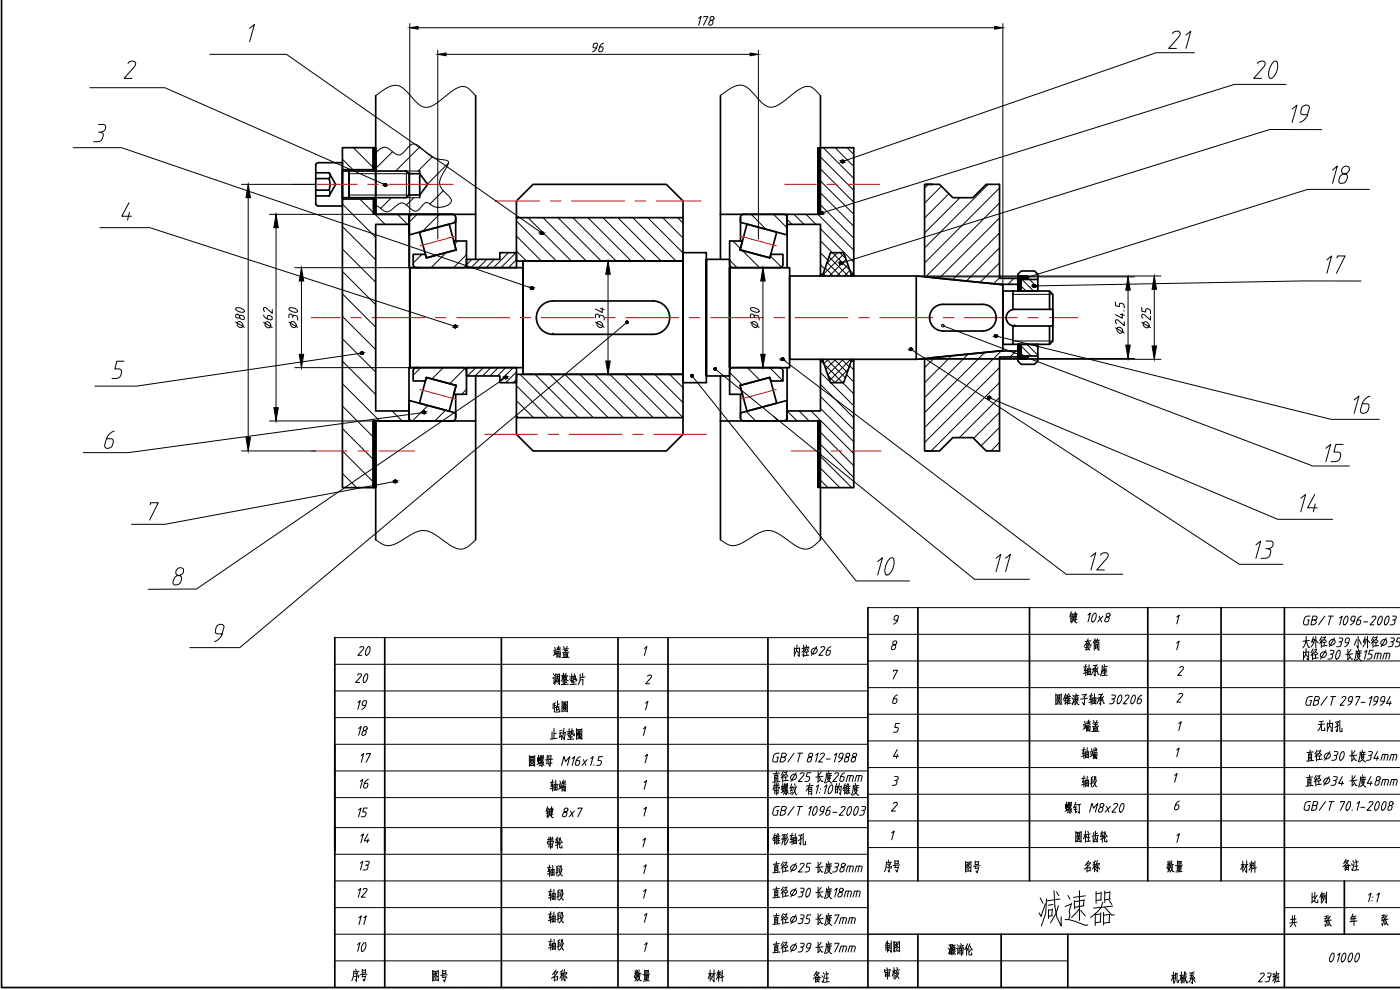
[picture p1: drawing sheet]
<svg xmlns="http://www.w3.org/2000/svg" width="420mm" height="297mm" viewBox="0 0 420 297" stroke-linecap="round" stroke-linejoin="round" font-family="sans-serif">
<defs><g id="words">
<text font-size="15.9" x="310.8" y="279">减速器</text>
<g font-size="9.3">
<text x="350" y="15.9">21</text>
<text x="375.4" y="24.7">20</text>
<text x="397.2" y="83.3">17</text>
<text x="404.3" y="139.7" transform="rotate(-90 404.3 139.7)">15</text>
</g>
<g font-size="8.8">
<text x="394.1" y="38.1" transform="rotate(-90 394.1 38.1)">19</text>
<text x="399" y="56.1">18</text>
<text x="412.4" y="125.2" transform="rotate(-90 412.4 125.2)">16</text>
<text x="396.5" y="154.9" transform="rotate(-90 396.5 154.9)">14</text>
<text x="269.5" y="173.9" transform="rotate(-90 269.5 173.9)">10</text>
<text x="326.7" y="172.2">12</text>
<text x="376.1" y="168.6">13</text>
</g>
<text font-size="7.9" x="304.4" y="172.9" transform="rotate(-90 304.4 172.9)">11</text>
<g font-size="7.1">
<text x="324.6" y="196.5">套筒</text>
<text x="165.1" y="198.6">端盖</text>
<text x="165.1" y="206.7">调整垫片</text>
<text x="324.2" y="220.8">端盖</text>
<text x="394.8" y="220.8">无内孔</text>
<text x="323.8" y="229">轴端</text>
<text x="323.8" y="237.4">轴段</text>
<text x="163" y="246.6">键 8x7</text>
<text x="163.3" y="255.8">带轮</text>
<text x="231.1" y="254.7">锥形轴孔</text>
<text x="322.1" y="254">圆柱齿轮</text>
<text x="264.6" y="262.8">序号</text>
<text x="288.9" y="263.2">图号</text>
<text x="324.6" y="262.8">名称</text>
<text x="371.5" y="263.2">材料</text>
<text x="402.2" y="262.5">备注</text>
<text x="163.3" y="264.2">轴段</text>
<text x="392.6" y="272.3">比例</text>
<text x="163.7" y="286.5">轴段</text>
<text x="283.6" y="287.9">灏谛伦</text>
<text x="104.8" y="295.6">序号</text>
<text x="129.1" y="296">图号</text>
<text x="164.7" y="295.6">名称</text>
<text x="189.4" y="295.6">数量</text>
<text x="211.7" y="295.6">材料</text>
<text x="264.6" y="294.9">审核</text>
<text x="350.7" y="296.3">机械系</text>
</g>
<g font-size="6.6">
<text x="324.2" y="203.9">轴承座</text>
<text x="164.7" y="214.8">毡圈</text>
<text x="164.4" y="223">止动垫圈</text>
<text x="164" y="238.5">轴端</text>
<text x="318.9" y="245.2">螺钉 M8x20</text>
<text x="349.2" y="262.8">数量</text>
<text x="163.7" y="271.3">轴段</text>
<text x="163.7" y="278">轴段</text>
<text x="264.9" y="286.8">制图</text>
<text x="243.1" y="296">备注</text>
<text x="376.8" y="296">23班</text>
</g>
<g font-size="6.2">
<text x="106.5" y="197.9">20</text>
<text x="107.6" y="230">17</text>
<text x="111.5" y="270.6" transform="rotate(-90 111.5 270.6)">12</text>
</g>
<g font-size="5.7">
<text x="105.8" y="206">20</text>
<text x="111.1" y="214.1" transform="rotate(-90 111.1 214.1)">19</text>
<text x="390.9" y="212.7">GB/T 297-1994</text>
<text x="111.5" y="221.9" transform="rotate(-90 111.5 221.9)">18</text>
<text x="111.8" y="237.8" transform="rotate(-90 111.8 237.8)">16</text>
<text x="106.9" y="246.2">15</text>
<text x="107.6" y="254">14</text>
<text x="107.2" y="262.1">13</text>
<text x="111.1" y="286.8" transform="rotate(-90 111.1 286.8)">10</text>
</g>
<text font-size="5.3" x="111.1" y="278.7" transform="rotate(-90 111.1 278.7)">11</text>
</g></defs>
<g fill="none" stroke="#f00" stroke-width=".3">
<path d="M102.8 47.2v6.6M102.8 56.9v6.4M102.8 66.5v6.3M102.8 76v6.3M102.8 85.5v6.4M102.8 95v6.4M102.8 104.6v6.3M102.8 114.1v6.3M102.8 123.6v6.6M.5 296.3h3.6M7.3 296.3h6.3M16.8 296.3h6.4"/>
<path d="M26.3 296.3h6.4M35.9 296.3h6.3M45.4 296.3h6.3M54.9 296.3h6.4M64.4 296.3h6.4M74 296.3h6.3M83.5 296.3h6.3M93 296.3h6.4M112.1 296.3h6.3M121.6 296.3h6.3M140.6 296.3h6.4M150.2 296.3h6.3"/>
<path d="M159.7 296.3h6.3M169.2 296.3h6.4M178.7 296.3h6.4M197.8 296.3h6.3M207.3 296.3h6.3M216.8 296.3h6.4M226.3 296.3h6.4M235.9 296.3h6.3M254.9 296.3h6.4M274 296.3h6.3M283.5 296.3h6.3M293 296.3h6.4"/>
<path d="M302.5 296.3h6.4M312.1 296.3h6.3M321.6 296.3h6.3M331.1 296.3h6.4M340.6 296.3h6.4M359.7 296.3h6.3M369.2 296.3h6.4M388.3 296.3h6.3M397.8 296.3h6.3M407.3 296.3h6.4M416.8 296.3h3.4"/>
</g>
<g fill="none" stroke="#000" stroke-width=".51">
<path d="M.5 .1v296.2h419.7M112.8 28.7v35.6M142.7 28.7v35.6h-29.9M216.2 28.7v49.1M246.2 28.7v35.6h-30M94.8 51.8h4M94.8 53.6h4M94.8 57.1h4M95 49l.5-.2h7.3v13h-7.3a.76 .76 0 0 1-.7-.8l-.1-11.4zM98.7 53.6l.3 1.7-.3 1.7M98.8 51.8l.2 .7-.2 1.1M98.8 57l.2 .7-.2 1.1"/>
<path d="M98.8 51.8l1.9 3.5-1.9 3.5h-4M102.8 51.3h2v8h-2zM102.8 50.9h10M102.8 59.7h10M104.8 51.3h17.2l.7 .8v6.4l-.7 .8h-17.2zM122.7 52.1h3.3l2.4 3.2-2.4 3.2h-3.3M126 51.3v8M246.2 44.3h10v38.5M278 55.3h4l4 4h6l4-4h4v28.2h5.5v1.8h-5.5M280 55.3h-2.5v27.8M112.8 64.3h23a1.01 1.01 0 0 1 1 1M112.8 64.3v-20h-10v102h10v-20"/>
<path d="M122.7 64.3v3h-9.9v56h9.9v3h-9.9M123.8 64.3a1.01 1.01 0 0 0-1.1 1v15h16.3a1.01 1.01 0 0 0 1-1v-7h-3.8l.7 2.7-8.9 2.4-.3-1.1h-3.7v3a1.01 1.01 0 0 0 1 1M125.9 69.6l8.9-2.3 2.1 7.7-8.9 2.4zM136.8 65.3v1.4l-14.1 3.8M136.8 65.3v7M140 77.8h10v-2h5v4.5h-15zM142.7 64.3v13.5M155 65.3h50v13h-50zM155 65.3v-5l5-5h40l5 5v5M157 78.3h48v34h-48zM205 75.8v39h7v-39h-7v39M212 77.8v35h7v-35h-7v35"/>
<path d="M222.2 65.3v1.4l14 3.8M222.2 65.3v7M223.2 64.3a1.01 1.01 0 0 0-1 1M224.2 67.3l8.9 2.3-2.1 7.8-8.9-2.4zM235.2 64.3a1.01 1.01 0 0 1 1 1v15M236.2 64.3v3h10v15.5M123 80.3v30h34v-30h-34v30M162.1 92.1a5 5 0 0 1 3.9-1.8h30a5 5 0 0 1 5 5 5 5 0 0 1-5 5h-30a5 5 0 0 1-4.6-2.9 5 5 0 0 1 .7-5.3zM219 80.3v30h18v-30h-18v30M234 80.3a1.01 1.01 0 0 0 1-1v-3h-3.7l-.3 1.1-8.9-2.4 .7-2.7h-3.8v7a1.01 1.01 0 0 0 1 1h14M237 82.8h38v25h-38zM246.2 82.3h.8"/>
<path d="M247 82.8v-.5l2.2-6.5h4l2.3 6.5v.5M255.5 82.3h.7M275 82.8l26 2.6v19.8l-26 2.6M283 91.3a4 4 0 0 0-4 4 4 4 0 0 0 4 4M283 99.3h12M283 91.3h12M295 91.3a4 4 0 0 1 4 4 4 4 0 0 1-4 4M302.9 93.4l1.6-.6h11.5v5h-11.5a2.51 2.51 0 0 1-2.4-1.7 2.51 2.51 0 0 1 .8-2.7zM304 87.3v5.6M304 97.8v5.5M305.5 83.8h6v3.6h-6zM305.5 83.8v-1.5l1-1h4l1 1v1.5"/>
<path d="M315 92.8v-5.5h-14v16h14v-5.5M315 87.3l1 1v14l-1 1M125 110.3a1.01 1.01 0 0 0-1 1v3h3.7l.3-1.1 8.9 2.4-.7 2.7h3.8v-7a1.01 1.01 0 0 0-1-1h-16.3v15a1.01 1.01 0 0 0 1.1 1M128 113.2l8.9 2.4-2.1 7.8-8.9-2.4zM136.8 118.3v7M140 110.3h15v4.5h-5v-2h-10zM142.7 112.8v13.5M155 112.3h50v13h-50zM216.2 112.8v49.1M222.1 115.6l8.9-2.4 2.1 7.8-8.9 2.4zM222.2 118.3v7M234 110.3h-14a1.01 1.01 0 0 0-1 1v7h3.8l-.7-2.7 8.9-2.4 .3 1.1h3.7v-3a1.01 1.01 0 0 0-1-1"/>
<path d="M236.2 110.3v15a1.01 1.01 0 0 1-1 1M246.2 107.8v15.5h-10v3M246.2 108.3h.8M247 107.8v.5l2.2 6.5h4l2.3-6.5v-.5M255.5 108.3h.7M256.2 107.8v38.5h-10M277.5 107.6v27.7h2.5M300 105.3h5.5v1.8h-5.5v28.2h-4l-4-4h-6l-4 4h-4M301 105.2l-21 2.1M305.5 103.3h6v3.5h-6zM305.5 106.8v1.5l1 1h4l1-1v-1.5M112.8 126.3h29.9v35.6"/>
<path d="M112.8 126.3v35.6M122.7 120.1l14.1 3.8v1.4M136.8 125.3a1.01 1.01 0 0 1-1 1h-13.1M155 125.3v5l5 5h40l5-5v-5M216.2 126.3h30v35.6M222.2 125.3a1.01 1.01 0 0 0 1 1M236.2 120.1l-14 3.8v1.4M100.5 191.3v105M115.5 191.3v105M150.5 191.3v105M185.5 191.3v105M200.5 191.3v105"/>
<path d="M230.5 191.3v105M260.5 182.3v114M275.5 182.3v82M309 182.3v82M344.5 182.3v82M366.5 182.3v82M385.5 182.3v114M403.5 264.3v16M275.5 280.3v16M300.5 280.3v16M320.5 280.3v16"/>
</g>
<g fill="none" stroke="#000" stroke-width=".3">
<path d="M112.8 28.7l1-.8a7.2 7.2 0 0 1 5.7-2.2l1.6 .9 2.9 3.1a5.1 5.1 0 0 0 4.4 2.5 14.9 14.9 0 0 0 6.1-4 6 6 0 0 1 5.4-2.1l1 .7 1.8 1.9M216.2 28.6l1.1-.7a7.2 7.2 0 0 1 5.7-2.2l1.8 1 2.7 2.9a5.2 5.2 0 0 0 4.4 2.5 13 13 0 0 0 5.6-3.5 7.5 7.5 0 0 1 5.4-2.6l1.5 .8 1.8 1.8M102.8 47.8l3.1 3.1M106 44.3l6.6 6.6M108 59.7l7.6 7.6M112 44.3h.8v6.6v-6.6v6.6h-.8zM112 59.7h.8v4.6h-.8zM112.8 45.9l.4-.4a2.46 2.46 0 0 1 3.2-1.1l1.6 1.3a2.06 2.06 0 0 0 3.6-.5l.5-.6a2.24 2.24 0 0 1 2.7-1.3l1.3 .9a10 10 0 0 0 6.4 3.7h.6a1.58 1.58 0 0 1 1.5 .6 3.9 3.9 0 0 1-1.2 2.8 5.6 5.6 0 0 0-1.4 4.1 10.9 10.9 0 0 0 3.1 4 1.37 1.37 0 0 1-.8 2.2 5 5 0 0 1-6-.8l-.8 .1-1.3 1.4a1.72 1.72 0 0 1-1.5 1.1 1.72 1.72 0 0 1-1.6-.9l-.7-.6a2.17 2.17 0 0 0-3.5-.1l-.9 .8a2.07 2.07 0 0 1-3.4 .2l-1.8-1.2M117.5 59.3l-3.3 3.2M117.8 45.5l-5 5.1M122 51.3h4M122 59.3h4"/>
<path d="M124.2 59.3l-2.2 2.2M126 44.1l-7.3 7.2M129.7 47.1l-4.2 4.2M133 57.2l-4 4M134.6 48.9l-6.3 6.3M245.5 44.3h.7v20v-20v20v-20v20h-.7zM246.2 54.3l10 10M246.2 50.7l10 10M246.2 47.1l10 10M246.2 57.9l10 10M247 44.3l9.2 9.2M250.6 44.3l5.6 5.6"/>
<path d="M254.2 44.3l2 2M102.8 74.7l10 10M102.8 68l10 10M102.8 61.2l10 10M119.3 64.3l3 3M141.6 77.8l-1.6 1.6M143.9 77.8l-2.5 2.5M146.1 77.8l-2.5 2.5M148.4 77.8l-2.5 2.5M150.4 75.8l-.4 .4M152.6 75.8l-4.5 4.5M154.9 75.8l-4.6 4.5"/>
<path d="M155 77.9l-2.4 2.4M155 75.3l3 3M155 70.8l7.5 7.5M155 66.3l12 12M158.5 65.3l13 13M163 65.3l13 13M167.4 65.3l13 13M171.9 65.3l13 13M176.4 65.3l13 13M180.9 65.3l13 13M185.4 65.3l13 13M189.9 65.3l13 13"/>
<path d="M194.4 65.3l10.6 10.6M198.9 65.3l6.1 6.1M203.4 65.3l1.6 1.6M236.2 65.8l1.5 1.5M238.3 64.3l3 3M241.9 64.3l3 3M245.5 64.3l10.7 10.8M246.2 72.2l10 10M246.2 79.4l1.3 1.3M246.2 75.8l2.3 2.3M246.2 68.7l10 10M246.2 61.5l10 10"/>
<path d="M248.2 78.7l4.1 4.1M248.8 77.1l5.8 5.7M251.4 75.8l-3.3 3.3M252 75.8l1.9 1.8M253.3 76.1l-6.3 6.4M253.9 77.8l-5 5M254.5 79.5l-3.4 3.3M102.8 94.9l10 10M102.8 88.2l10 10M102.8 81.4l10 10M155 80.1l-.2 .2M247.1 82.1l.7 .7"/>
<path d="M247.7 80.4l2.4 2.4M255.1 81.1l-1.7 1.7M304 88.3h12M305.5 82.8v4.6v-3.6h1v3.6h-1v-3.6h3v-1zM305.5 87.1l.2 .2M305.5 84.8l2.4 2.5M306.7 83.8l3.5 3.5M308.9 83.8l2.6 2.6M311.2 83.8l.3 .3M102.8 115.1l11.2 11.2M102.8 108.4l10 10M102.8 101.6l10 10"/>
<path d="M140.5 110.3l-.5 .6M142.8 110.3l-2.5 2.5M145.1 110.3l-2.5 2.5M147.3 110.3l-2.5 2.5M149.5 110.3l-2.5 2.5M151.8 110.3l-2.5 2.5M154 110.3l-4 4M155 111.6l-3.2 3.2M155 113.8l-1 1M155 115.7l9.6 9.6M156.1 112.3l13 13M160.6 112.3l13 13"/>
<path d="M165.1 112.3l13 13M169.5 112.3l13 13M174 112.3l13 13M178.5 112.3l13 13M183 112.3l13 13M187.5 112.3l13 13M192 112.3l13 13M196.5 112.3l8.5 8.5M201 112.3l4 4M246.2 118.9l10 10M246.2 115.3l10 10.1M246.2 111.8l3 2.9"/>
<path d="M246.4 108.3l9.8 9.9M248.1 107.8l5.6 5.6M248.5 112.7l2.1 2.1M248.6 107.8l-1.3 1.3M249.3 114.8l6.9 7M250.4 107.8l3.9 3.9M250.8 107.8l-3 3M252.6 107.8l2.2 2.3M253.1 107.8l-4.7 4.7M253.4 114.2l-.6 .6M254.1 112.4l2.1 2.2M254.6 110.8l-4.1 4"/>
<path d="M254.8 107.8l.6 .6M255 109.7l1.2 1.3M255.3 107.8l-6.3 6.3M304 102.3h12M305.5 103.3h1v3.5h-1h3v1h-3zM305.5 105.1l1.7 1.7M306 103.3l3.5 3.5M308.2 103.3l3.3 3.3M310.5 103.3l1 1M102.8 128.6l10 10M102.8 135.3l10 10M102.8 121.8l10 10.1"/>
<path d="M112 126.3h.8v20h-.8zM117.7 123.3l3 3M155 124.7l.6 .6M155 120.2l5.1 5.1M236.2 123.3l3 3M239.8 123.3l3 3M243.4 123.3l12.8 12.8M245.5 126.3h.7v20h-.7zM246.2 136.9l9.4 9.4M246.2 133.3l10 10M246.2 129.7l10 10M246.2 122.5l10 10"/>
<path d="M102.8 142.1l4.2 4.2M246.2 144.1l2.3 2.2M246.2 140.5l5.9 5.8M112.8 161.9a4.9 4.9 0 0 0 5.4 1.5l4.2-2.4a6.7 6.7 0 0 1 6.4-1.5l1.5 .7 2.6 1.9a9 9 0 0 0 5.6 2.7 7 7 0 0 0 4.2-2.9M216.2 161.9a5.2 5.2 0 0 0 4.9 1.6l1.3-.4a31.1 31.1 0 0 1 6.8-3.8 6.4 6.4 0 0 1 5.8 1.7l1.4 1.1a8.5 8.5 0 0 0 5.8 2.6 7.8 7.8 0 0 0 4-2.8M100.5 199.3h160M100.5 191.3h160M260.5 198.3h159.7M260.5 190.3h159.7M260.5 182.3h159.7M100.5 215.3h160M100.5 207.3h160"/>
<path d="M260.5 214.3h159.7M260.5 206.3h159.7M100.5 239.3h160M100.5 231.3h160M100.5 223.3h160M260.5 238.3h159.7M260.5 230.3h159.7M260.5 222.3h159.7M100.5 256.3h160M100.5 248.3h160M260.5 246.3h159.7M260.5 254.3h159.7"/>
<path d="M100.5 264.3h319.7M100.5 272.3h160M385.5 272.3h34.7M100.5 280.3h319.7M100.5 288.3h220M100.5 296.3h160"/>
</g>
<g fill="none" stroke="#000" stroke-width=".3">
<path d="M63 16.3h23l76.6 53.7M123 7.1v87.6M125.5 8.3h173M131.4 15.1v56.6M133.9 16.3h91.2M179 14.4l-1-.2 .1-.9a.68 .68 0 0 1 1.2-.1v.2a2.21 2.21 0 0 1-1.5 2.1M181.1 12.9l-.3 .2a2.44 2.44 0 0 0-1.1 2.3l.5 .1 .5-.2 .3-.7-.1-.4-.9-.1M209.7 5.5l.7-.6-.7 2.7M211.2 5.2l.1-.3h1.1l-1.3 2.7M213.2 5.3l.1 .7 .5 .2a.82 .82 0 0 1 0 1 .82 .82 0 0 1-1.1 .2 1.15 1.15 0 0 1 1.3-1.4l.2-.3a.57 .57 0 0 0-.2-.8 .57 .57 0 0 0-.8 .4zM227.6 15.1v56.6M301 7.1v87.6"/>
<path d="M358.5 15.8h-11.5l-94.1 32.7M27 26.3h22.5l66.1 29.2M386 25.3h-15.5l-123.9 38.6M396.6 38.9l-15.5-.1-128.7 40.2M22 44.3h14.5l123.1 42.2M72.5 55.3h22.3M74.5 59.3v72M411 56.8h-18.5l-84.5 26.6M30 68.3h15l91.6 29.6M80.9 64.3h41.8M82.8 68.3v54M180.5 78.3h24.5"/>
<path d="M70.7 96.6l2.6 1.6M70.9 92.4a2.05 2.05 0 0 1 2.4 1 1.89 1.89 0 0 1-2.6-.9zM70.9 94.3a.67 .67 0 0 0 .3 1.1 .67 .67 0 0 0 .8-.7 .85 .85 0 0 1 1.1 .1 .85 .85 0 0 1 .1 1 1.15 1.15 0 0 1-1.5-1.2zM71.4 96.5a.96 .96 0 0 1 1.4 .5 .96 .96 0 0 1-.6 1.3 1.06 1.06 0 0 1-.9-.6 1.06 1.06 0 0 1 .1-1.2zM79.1 94.5l.1 .4a2.44 2.44 0 0 0 2.4 1l.1-.2a.87 .87 0 0 0-.5-.9 .87 .87 0 0 0-1 .1v.7M79.1 96.7l2.6 1.6M79.8 96.6a1.01 1.01 0 0 1 1.3 .4 1.01 1.01 0 0 1-.2 1.3 1.04 1.04 0 0 1-1.2-.4 1.04 1.04 0 0 1 .1-1.3zM81.7 92.8v1.2l-1.8-1.5-.5-.2-.3 .5 .3 .6M86.7 96.6l2.6 1.6M86.8 92.4a2.05 2.05 0 0 1 2.5 1 1.89 1.89 0 0 1-2.6-.9zM87.4 96.5a1.01 1.01 0 0 1 1.3 .4 1.01 1.01 0 0 1-.2 1.3 1.04 1.04 0 0 1-1.1-.4 1.04 1.04 0 0 1 0-1.3zM87.9 95.3l.1-.6h.9a1.05 1.05 0 0 1 .4 1.3"/>
<path d="M87.9 94.9a.63 .63 0 0 0-.4-.6 .63 .63 0 0 0-.8 .2v.8M88.5 80.3h34.5M90.5 84.3v22M178.7 96.6l2.6 1.6M179.3 96.7a.99 .99 0 0 1 1.3 .2 .99 .99 0 0 1-.1 1.3 1.08 1.08 0 0 1-1.1-.3 1.08 1.08 0 0 1-.1-1.2zM179.9 95.3l.2-.7 .8 .1a1.08 1.08 0 0 1 .4 1.3M179.9 94.9a.63 .63 0 0 0-.4-.6 .63 .63 0 0 0-.8 .2v.8M180.1 92.6l1.2 .3M180.7 92.3v1.5l-2-1.1M182.5 82.3v26M188.2 96.7l-116.2 97.6h-15M225.2 92.5a1.92 1.92 0 0 1 2.6 .9 1.89 1.89 0 0 1-2.6-.9z"/>
<path d="M225.2 96.6l2.6 1.6M225.8 96.7a.98 .98 0 0 1 1.3 .2 .98 .98 0 0 1-.1 1.3 1.07 1.07 0 0 1-1.1-.3 1.07 1.07 0 0 1-.1-1.2zM226.4 95.3l.3-.7 .7 .1a1.05 1.05 0 0 1 .4 1.3M226.4 94.9a.63 .63 0 0 0-.5-.6 .63 .63 0 0 0-.7 .2v.8M227 80.3h10M229 84.3v22M275 82.8h73.4M277.5 83.1h63M283 97.7l111 42.1h11M334.8 90.6v1.1l1.1 .3v-.7l.6-.3a.87 .87 0 0 1 .9 .8v.6M334.8 98.3l2.6 1.6M335.3 98.4a.94 .94 0 0 1 1.5 .3 .94 .94 0 0 1-.6 1.3l-.9-.7z"/>
<path d="M336.2 94.3l1.2 .3M336.8 94v1.5l-2-1.1M337.2 93.2l.2 .1M337.4 96.5v1.2l-2.2-1.8-.4 .3v.6l.3 .3M338.5 87.1v16.5M342.6 92.3v1.1l1.2 .2v-.7l.6-.3a.87 .87 0 0 1 .9 .8v.7M342.6 96.7l2.7 1.6M343.4 96.6a1.01 1.01 0 0 1 1.2 .4 1.01 1.01 0 0 1-.1 1.3 1.04 1.04 0 0 1-1.2-.4 1.04 1.04 0 0 1 .1-1.3zM345.3 94.9v1.1l-1.8-1.5-.6-.2a.7 .7 0 0 0 .1 1.2M346.4 86.8v17M408.5 84.3h-17.5l-80.6 1.5M88.5 110.3h34.5"/>
<path d="M108.6 105.9l-67.6 10h-12.5M151.8 113.2l-92.8 63.5-14.5 .1M180.5 112.3h24.5M207.6 112.7l49.4 61.6h16M214.7 110.7l77.8 63.1h16.5M227 110.3h10M234.9 107.8l85.1 64.5h17M273.4 104.8l98.6 64.5h13M275 107.8h73.4M277.5 107.6h63M296.9 119.3l86.6 36.5h16.5M298.9 100.8l100.6 25h14.5"/>
<path d="M72.5 135.3h22.3M80.9 126.3h41.8M127.3 123.7l-88.8 12.1h-13.5M118.6 144.4l-69.1 12.9h-10M193.4 194.6l.7-.6-.7 2.6M238.4 194.3v2.6M239.1 195.1l.5 .9M239.1 194.6l-.5 1.6M239.2 193.5l-.1 1.1M239.9 194.5l-1.5 .2M240 194.3l-.2 2.7-.4-.6M241.2 193.5v3.5l-.3-.5"/>
<path d="M241.4 194.4l-.7 .2M241.4 195l-.8 .7M241.6 194.2v.8M242 194.7l-.5 .8M242 193.6l.2 .5M242.1 195.6v1M242.2 194.7l.5 .8M242.5 195.5l-.9 .2M242.7 194.2l-1.1 .2M242.7 194.1l-.2 .7M242.7 196.6l-1.3 .1M243.7 194.9l.9-.5a.85 .85 0 0 1 .7 .9 .85 .85 0 0 1-.8 .8 .74 .74 0 0 1-1-.2 .74 .74 0 0 1 .2-1z"/>
<path d="M245.1 194l-1.6 2.6M246.4 194.4l.5-.4 .6 .3-.2 .6-1.5 1.7h1.1M249.3 194l-.3 .1a2.51 2.51 0 0 0-1.1 2.4l.8 .1 .5-.9-.1-.5h-.9M268 192.6l.1 .8 .5 .1a.81 .81 0 0 1 0 1.1 .81 .81 0 0 1-1 .2 1.15 1.15 0 0 1 1.2-1.5l.2-.2a.57 .57 0 0 0-.2-.9 .57 .57 0 0 0-.8 .4zM269.3 186.1l-1-.2 .2-.9a.68 .68 0 0 1 1.1-.1v.2a2.21 2.21 0 0 1-1.4 2.2M321.4 184.9v1.6M321.5 183.5l-.4 1.5M321.7 184.7l-.5 .2M321.7 185.4l-.5 .2M321.7 186.1l-.4 .5M321.8 184.1l-.5 .1M321.8 185.7l1.1 1.2h.4"/>
<path d="M322 184.4l-.3 .1M322.1 184.3l-.2 .9M322.2 185.1l-.4 .1M322.2 185l-.7 1.9M322.7 183.6v2.9M323 184.1l-.8 .1M323 184v.9M323.1 184.9l-.8 .1M323.1 185.4l-.8 .1M323.2 185.8l-.9 .2M323.3 184.4l-1.1 .2M326.5 184.6l.7-.6-.7 2.6"/>
<path d="M328.3 184.2l.3-.2a1.77 1.77 0 0 1-.4 2.5l-.2 .1a1.2 1.2 0 0 1-.1-1.8zM329.9 184.9l.7 1.7M331 184.9l-1.6 1.7M332.3 184.1l-.3 .5a.64 .64 0 0 0 .8 .7 .86 .86 0 0 1-.2 1 .86 .86 0 0 1-1 .2 1.15 1.15 0 0 1 1.2-1.5l.3-.8-.4-.2zM353.1 193l.8-.6-.8 2.6M353.2 185.2l.7-.6-.7 2.6M391.2 195.5v2.5M391.9 196.3l.6 .8M391.9 195.7l-.5 1.6M392 192.3l.7 1.9h.4M392 194.6l-.1 1.1M392 190.9a4.5 4.5 0 0 1-1 3.5"/>
<path d="M392.7 195.6l-1.5 .2M392.8 195.5l-.2 2.6-.4-.6M393 192.2l-1.9 .2M393.1 184.9h-1l-.5 .4-.4 1.5 .2 .6 1.1 .1 .4-1.5h-.5M393.4 196.7l.5-.6v1.9M393.8 186l1.2-.1 .3-.5-.1-.3-1.2-.2-.6 2.6 .9-.1 .7-.6v-.4l-.5-.4M393.8 192.2l.3 .7M394.1 194.7l-.7 1.2M394.1 195.5l-.2 .6M394.2 191.1l-.6 1.7M394.5 191.9l-.6 .1M394.6 191.8l-.3 1.1-.8 1.2"/>
<path d="M394.8 195.5l.7 .6M394.8 196.4v1.1M394.9 190.9v3.5M394.9 192.1l.7 .8M395.1 194.9l-.8 .1M395.2 194.7l-.4 .8-.7 .7M395.3 196.3l-1 .2M395.6 197.4l-1.5 .2M396.1 193l.4-.6v1.9M396.7 191l-.6 1.2M396.7 195.8l.7-.3a.86 .86 0 0 1 .7 .9 .86 .86 0 0 1-.8 .8 .79 .79 0 0 1-1.1-.4 .79 .79 0 0 1 .5-1zM396.8 191.8l-.3 .6"/>
<path d="M397.4 191.8l.7 .6M397.4 192.7v1.1M397.6 184.9l-1.9 2.6M397.7 191.2l-.7 .1M397.8 191l-.4 .8-.6 .7M397.9 195.1l-1.6 2.6M397.9 192.6l-.9 .2M398.2 193.7l-1.4 .2M398.7 184.9h1.5M399.2 192.3l.4-.4a.77 .77 0 0 1 1.1 .4 .77 .77 0 0 1-.4 1 .76 .76 0 0 1-1.2 .1 .76 .76 0 0 1 .1-1.1zM399.2 196.3l.7 .1-.1 .9a1.08 1.08 0 0 1-1.3 .4M399.2 195.1h.8a.64 .64 0 0 1 .3 .8 .64 .64 0 0 1-.7 .4"/>
<path d="M399.4 184.9l-.7 2.6M400.5 191.4l-1.6 2.6M401.5 195.3l.5-.2a1.92 1.92 0 0 1-.9 2.6 1.81 1.81 0 0 1 .4-2.4zM401.8 192.6l.7 .1-.1 .9a1.08 1.08 0 0 1-1.3 .4M401.8 191.4h.9a.63 .63 0 0 1 .2 .8 .63 .63 0 0 1-.7 .4M402.1 185.4l.7-.5-.7 2.6M403.8 185.1l.4-.2a1.74 1.74 0 0 1-.5 2.5l-.2 .1a1.2 1.2 0 0 1-.1-1.8zM404.5 194.8v3.1M404.7 192.9l-1-.3 .1-.8a.7 .7 0 0 1 1.2-.1v.1a2.34 2.34 0 0 1-1.5 2.2M404.8 196.3l.8 1.5 .4-.1M405.1 197.3l-.7 .7M405.4 194.9l-.9 1.1"/>
<path d="M406 196.2l-2.2 .2M406.4 186.3l-1-.2 .2-.9a.69 .69 0 0 1 1.1-.1v.2a2.26 2.26 0 0 1-1.4 2.2M407 195.2l-.3 2.3-.3 .6M407.1 191.9l-.6 1.7M407.4 197.1l1 1.1h.3M407.5 195.5v1.1M407.6 191l-.1 3.4-.3-.6M407.6 194.6l.2 .7M407.9 191.9l.6 1.4M408 195.5v1M408.1 196.5h-.6M408.1 196.8l-.7 .1"/>
<path d="M408.2 196.7l-.5 .9-.9 .6M408.5 184.9l-.3 .1a2.38 2.38 0 0 0-1 2.3l.4 .2 .5-.3 .3-.7-.1-.4-.8-.1M408.6 195.3l-1.6 .2M408.6 195.9l-1.5 .2M409.3 186.6h1.1M409.3 192.2l.4 .7M409.5 195.7l.7-.6-.7 2.6M409.7 191.1l-.6 1.7M410 191.9l-.6 .1M410.1 191.8l-.3 1.1-.8 1.2M410.4 190.9v3.5M410.4 192.1l.7 .8"/>
<path d="M411.6 193l.5-.6v1.9M411.8 185.2a.57 .57 0 0 1 .7-.4 .57 .57 0 0 1 .4 .7l-1.7 2h1.1M412.1 195.1h-1.1l-.3 1.2h.8l.3 .6a.87 .87 0 0 1-.8 .8h-.7M412.2 191l-.6 1.2M412.3 191.8l-.2 .6M412.3 197.7l.6-1.7h1.4l.2 .4-.3 1.3M412.9 191.8l.7 .6M412.9 192.7v1.1M413.3 191.2l-.8 .1M413.3 191l-1 1.5M413.4 192.6l-.9 .2M413.7 196l-.5 1.7"/>
<path d="M413.8 193.7l-1.5 .2M414.1 185.1l.5-.2a1.93 1.93 0 0 1-.9 2.6 1.81 1.81 0 0 1 .4-2.4zM414.7 192.3l.4-.4a.77 .77 0 0 1 1.1 .4 .77 .77 0 0 1-.4 1 .76 .76 0 0 1-1.2 .1 .76 .76 0 0 1 .1-1.1zM415 197.7l.5-1.7h1.4l.3 .4-.4 1.3M416.1 191.4l-1.6 2.6M416.3 184.9h.3a1.96 1.96 0 0 1-.8 2.6 2.14 2.14 0 0 1 .5-2.6zM416.3 196l-.5 1.7M417.4 192.6l.6 .1v.9a1.08 1.08 0 0 1-1.4 .4M417.4 191.4h.8a.63 .63 0 0 1 .2 .8 .63 .63 0 0 1-.7 .4M418 186l.6 .2-.1 .8a1.08 1.08 0 0 1-1.3 .5M418 184.9h.8a.64 .64 0 0 1 .2 .7 .64 .64 0 0 1-.7 .4M420.2 191.4h-.8l-.3 1.2h.8l.2 .6a.87 .87 0 0 1-.7 .8h-.7"/>
<path d="M193.1 218.6l.7-.6-.7 2.7M193.7 211l.8-.6-.8 2.6M194.4 202.9l.5-.4 .6 .3-.2 .6-1.5 1.8h1.1M268.1 201.4l.1-.3h1.1l-1.3 2.6M269.3 208.5l-.3 .1a2.51 2.51 0 0 0-1.1 2.4h.8l.5-.8-.1-.5-.9-.1M269.9 217.1h-1.1l-.3 1.1h.8l.3 .6a.87 .87 0 0 1-.8 .9h-.7M316.9 211.3l1.5-.1 .1 .2M316.9 208.2v3.2M317.2 209.5v1.1M317.3 208.7v.8M317.7 209.9l-.1 .5-.5 .7M317.7 210.5l.4 .4"/>
<path d="M318 208.8l-.7 .1M318.1 208.6l-.1 .7-.7 .1M318.1 209.6l-.9 .1M318.1 209.5v1M318.5 208.4l-1.6 .1M318.5 208.2v3.2M319.7 209.4v1.7M319.8 208.2l-.6 1.7M320.1 210.1l-.8 .1M320.1 209.3l-.7 .2M320.1 210.6l-.5 .7M320.1 208.7l-.5 .2"/>
<path d="M320.3 208.9v2.5M320.6 208.2l-.5 1.4M320.8 208.2l.1 .5M320.8 209v2M321.2 209.6l-.7 .1M321.2 210.2l-.7 .2M321.3 208.9l-.9 .2M321.3 211l-.9 .1M321.7 209.3l.3 .5M321.7 211l.2 .3M322 208.6l.2 .4M322.3 209.8l-.4 1.6"/>
<path d="M322.7 210.4v1M322.9 210.1l.6 1.3h.4M322.9 208.2l.2 .3M322.9 208.9l-.6 .7M323 209.9l-1 1M323 209.2l-.4 .7M323 210.9l-.4 .6M323.2 208.9l.4 .6M323.2 209.5l.3 .4M323.5 209.8l-1 .1M323.5 210.1l-.4 .5M323.7 208.6l-1.4 .2"/>
<path d="M325.3 208.9l.2 .7-.1 1.9-.6-.8M326 208.4l-1.3 .1M326.1 208.3l-.7 .9M326.4 209.5l-2.1 .3M327.5 209.2v2.2M327.6 208l-.5 1.9M327.8 209.9l-.8 .1M327.8 210.4l-1 .4M327.9 208.7l-1 .2M328 209.3v2M328.5 208.2l-.1 2.9M328.7 210.2l-.6 .1"/>
<path d="M328.8 211l-.8 .1M328.9 209.4l-.9 .1M328.9 209.3l-.1 2M329.9 209.4l-.6 .1M329.9 209.2l-.7 2M330.3 209v2.5l-.3-.4M330.6 209.7l-.6 .2M330.6 209.3l-.5 .1M330.8 208.3l-1.1 .1M330.8 209.5l.4 1.5h.3M330.8 210.2l-.9 .1M330.9 208.2l-.6 .8-.1-.2"/>
<path d="M331.2 208.9l-.5 .7M333.7 209.7l.6 .2-.1 .8a1.05 1.05 0 0 1-1.3 .5M333.7 208.5h.8a.65 .65 0 0 1 .2 .8 .65 .65 0 0 1-.7 .4M335.9 208.8l.5-.3a1.92 1.92 0 0 1-.8 2.7 1.78 1.78 0 0 1 .3-2.4zM337.7 208.9l.5-.4 .6 .3-.2 .6-1.5 1.8h1.1M340 208.8l.5-.3a1.92 1.92 0 0 1-.9 2.7 1.78 1.78 0 0 1 .4-2.4zM342.7 208.5l-.4 .2a2.45 2.45 0 0 0-1 2.3l.5 .2 .5-.2 .3-.8-.1-.4-.9-.1M353.8 217.1l.7-.6-.7 2.7M353.8 208.4l.6-.4 .5 .3-.2 .6-1.5 1.8h1.2M354 200.4l.3-.3a.54 .54 0 0 1 .9 .2l-.2 .6-1.6 1.7h1.2M158.9 229.7l1.5-.1v.2M158.9 226.7v3.2"/>
<path d="M159.3 227.2v1.9M159.7 228.4l-.3 .9-.3 .3M159.7 228.9l.4 .5M160 227.3h-.7M160.1 227.1v.7l-.8 .1M160.1 228.1l-.8 .1M160.1 228v.9M160.4 226.9l-1.5 .1M160.5 226.7l-.1 3.2M161.3 227.3v1.3M161.6 226.6v2.5M161.8 228.7l.2 .5"/>
<path d="M161.9 228.9l-.7 .5M161.9 227.5l-.6 .1M161.9 227.4v.8l-.6 .1M162.2 226.6v1.4M162.4 229.1l-.6 .8M162.6 226.8v.9M162.7 228.8v1.2l-.3-.4M162.7 227.8l-.4 .5M162.8 228.3l-.6 .1M162.9 229.1l.4 .6M162.9 227.3h-.7M162.9 228.4l.3 .5"/>
<path d="M163 228l-.8 .8M163 228.8l-.9 .1M163 226.7l-.8 .2M163.1 226.6v1.1l-.9 .1M164.3 226.6l-.2 2.5M164.6 228.2l.2 .5M164.6 227.1l.2 .6M165.4 226.6l-.4 3.3-.3-.5M165.4 226.7l-1.1 .2M165.7 228.9l-1.7 .2M165.9 227.8l-2.2 .2M168.5 229.6l.7-2.6 .6 1.5 1.2-1.5-.7 2.6"/>
<path d="M171.7 227.6l.8-.6-.8 2.6M174.1 227l-.3 .2a2.45 2.45 0 0 0-1 2.3l.7 .1 .5-.9-.1-.4-.9-.1M175.1 227.9l.7 1.7M176.3 227.9l-1.7 1.7M177.3 227.6l.7-.6-.7 2.6M178.2 229.5v.1M180.8 227h-1.1l-.2 1.2h.7l.3 .6a.87 .87 0 0 1-.8 .8h-.7M193.3 234.8l.8-.6-.8 2.6M193.6 226.9l.7-.6-.7 2.6M232.1 236.3l-.1 .8M232.5 232.6v2.1M232.5 235.1v1.2"/>
<path d="M232.5 236.9v1.3M233 235v1.3M233 236.5v2M233 231.4l-.1 1.3M233.2 234l-.7 .1M233.2 233.6l-.7 .1M233.3 233.1l-.8 .1M233.4 232.5v2.1M233.4 232.6l-.9 .1M233.5 235l-.1 1.2M233.5 237.1l-1 .1M233.6 236.9l-.2 1.3-.2-.3"/>
<path d="M233.8 235.6l-1.7 .2M233.9 226l-1 .1-.6 .3-.4 1.6 .2 .5 1.1 .1 .4-1.4h-.4M233.9 236.3l-1.8 .2M233.9 232l-1.8 .2M233.9 236.2l-.1 .6M234.1 234.5l-2.2 .2M234.4 233.5l.5-.7v1.9M234.5 227.2l1.2-.2 .3-.4-.1-.4-.4-.2h-.8l-.6 2.6h.7l.7-.4 .2-.7-.4-.3M234.7 235.8v1.2M234.9 235.1v2.5M235.1 231.4l-.7 1.2M235.1 232.3l-.2 .5"/>
<path d="M235.1 237.2l.2 .4M235.2 237.4l-.7 .4M235.2 236h-.5M235.3 236.7l-.6 .1M235.3 235.8l-.1 .9M235.5 235.1v1.4M235.7 237.5l-.6 .8M235.8 232.3l.7 .5M235.8 233.2v1M235.9 235.3v.9M236 237.3v1.2l-.3-.4M236 236.3l-.4 .5"/>
<path d="M236.1 236.8h-.6M236.1 231.6l-.8 .2M236.2 231.4l-.4 .9-.7 .6M236.2 237.5l.4 .7M236.2 235.7l-.7 .1M236.2 236.9l.3 .5M236.3 233.1l-1 .1M236.3 236.5l-.8 .8M236.3 237.2l-.9 .1M236.3 235.2l-.8 .1M236.4 236.1l-.9 .2M236.4 235.1l-.1 1"/>
<path d="M236.6 234.1l-1.5 .2M237.5 232.7l.5-.3a.77 .77 0 0 1 1.1 .3 .77 .77 0 0 1-.5 1.1 .76 .76 0 0 1-1.1 .1 .76 .76 0 0 1 0-1.2zM237.6 235.2l-.4 1.2M237.7 236.2l-.6 .3M237.9 237.6l-.8 .5M237.9 237l-.7 .3M237.9 236l-.6 1.3M238.2 236.5l.7 1.9h.3M238.3 226l-1.9 2.6M238.5 235.2l.1 .6M238.8 236.3l-.3 1.1-.9 1.1M238.9 231.8l-1.6 2.7"/>
<path d="M239.2 236.1l-1.2 .2M239.4 226h1.5M240.1 226l-.7 2.6M240.2 232.2l.5-.4 .6 .3-.2 .6-1.5 1.8h1.1M242.7 236.2v2.3M243 226.1l-.2 .3a.65 .65 0 0 0 0 .7 .65 .65 0 0 0 .7 .2 .87 .87 0 0 1-.1 1 .87 .87 0 0 1-1.1 .2 1.15 1.15 0 0 1 1.3-1.5l.3-.8-.5-.2zM243.1 235l-.4 1.2-.8 1.1M243.4 231.8h-1.1l-.3 1.2h.7l.3 .6a.83 .83 0 0 1-.8 .9h-.6M243.4 236.8l-.7 .1M243.4 237.4l-.7 .1M243.6 236.1v2.4l-.3-.4M243.6 236.3l-.9 .1"/>
<path d="M244.1 235.7l-2.1 .2M244.8 226.6l.7-.6-.7 2.6M245 236.1l.7-.6-.7 2.6M245.5 231.5v3.1M245.8 233.1l.8 1.4h.4M246 237.7l-.1 .1M246.1 234l-.7 .7M246.3 226.4l.2-.3a.57 .57 0 0 1 .9 .2l-.2 .6-1.5 1.7h1.1M246.3 236.7l-.1 .1M246.5 231.6l-1 1.1M247 232.9l-2.2 .3M247.4 236.1l.8-.6-.8 2.6"/>
<path d="M247.9 227.7h1.2M248 231.9l-.3 2.4-.3 .6M248.3 233.8l1.1 1.2h.3M248.5 232.2v1.2M248.6 231.4l.2 .6M249 232.2v1M249.1 233.2l-.6 .1M249.1 233.5l-.8 .1M249.2 233.4l-.5 .9-.9 .7M249.2 235.7l.5-.2a1.98 1.98 0 0 1-.9 2.6 1.81 1.81 0 0 1 .4-2.4zM249.6 232l-1.6 .2M249.6 232.7l-1.5 .1"/>
<path d="M250.4 226.6l.7-.6-.7 2.6M250.5 232.2l.6-.4 .6 .3-.2 .6-1.6 1.8h1.2M250.7 235.9v2.1M251.1 235.1l-.2 .9M251.2 236.8l-.5 .1M251.2 237.6l-.5 .1M251.4 236l-.6 .1M251.4 235.9l-.1 2.1M251.8 236.6l.3 .6M251.9 235.1l-.4 1.4M252.5 236l-.8 .1M252.5 235.8l-.3 2.6-.3-.5"/>
<path d="M252.8 227.4l-1.1-.2 .2-.8a.67 .67 0 0 1 1.1-.1v.1a2.26 2.26 0 0 1-1.4 2.2M253.5 231.8l-.4 .2a2.44 2.44 0 0 0-1 2.3l.7 .1 .5-.9v-.4l-.9-.1M253.5 236.3v1.8M253.6 235.1l-.6 1.7M253.9 237l-.8 .2M253.9 236.3l-.6 .1M253.9 234.5l.5-1.8h1.5l.2 .5-.3 1.3M254 237.5l-.6 .7M254 235.7l-.6 .1M254.1 226.1l-.2 .3a.65 .65 0 0 0 .1 .7 .65 .65 0 0 0 .7 .2 .87 .87 0 0 1-.2 1 .87 .87 0 0 1-1 .2 1.15 1.15 0 0 1 1.2-1.5l.3-.8-.4-.2zM254.1 235.9v2.4M254.4 235.1l-.5 1.4"/>
<path d="M254.6 235.2l.1 .5M254.6 236v2M255 236.6l-.7 .1M255 237.2l-.7 .1M255.1 235.9l-.9 .1M255.1 237.9l-.9 .1M255.2 232.7l-.4 1.8M256.1 235.6l-.3 2.3-.3 .6M256.2 226.1l-.3 .5a.64 .64 0 0 0 .8 .7 .86 .86 0 0 1-.1 1 .86 .86 0 0 1-1.1 .2 1.15 1.15 0 0 1 1.3-1.5l.3-.8-.5-.2zM256.4 237.5l1.1 1.1h.2M256.5 235.9v1.1M256.6 234.5l.5-1.8h1.4l.2 .5-.3 1.3"/>
<path d="M256.7 235l.2 .7M257.1 235.8l.1 1-.7 .1M257.2 237.2l-.8 .1M257.2 237.1l-.4 .9-1 .6M257.7 235.7l-1.6 .2M257.7 236.3l-1.5 .2M257.9 232.7l-.5 1.8M268.5 234.2l.7 .2-.1 .8a1.08 1.08 0 0 1-1.3 .4M268.5 233h.8a.64 .64 0 0 1 .2 .8 .64 .64 0 0 1-.7 .4M269.3 224.9l-1.1 2h1.4M269.3 226.4l-.3 1.1M352.5 232.7l.8-.6-.8 2.6"/>
<path d="M353.1 225l.8-.6-.8 2.7M392.5 233.7v2.1M392.7 226.2v2.1M393 232.6l-.1 1.3M393.2 225.1l-.1 1.3M393.2 235.1l-.7 .2M393.2 234.7l-.7 .2M393.3 234.3l-.8 .1M393.4 227.7l-.7 .1M393.4 227.2l-.7 .1M393.4 233.6v2.1M393.4 233.8l-.9 .1"/>
<path d="M393.5 226.8l-.8 .1M393.6 226.1v2.1M393.6 226.3l-.9 .1M393.9 233.1l-1.9 .2M394.1 235.7l-2.2 .2M394.1 225.6l-1.9 .2M394.3 228.1l-2.2 .3M394.4 234.6l.5-.6v1.8M394.6 227.1l.5-.7v1.9M395.1 232.6l-.7 1.2M395.1 233.4l-.2 .6M395.3 225.1l-.7 1.2"/>
<path d="M395.3 225.9l-.2 .5M395.8 233.4l.7 .6M395.8 234.3v1.1M396 225.9l.6 .6M396 226.8v1.1M396.1 232.8l-.8 .1M396.2 232.6l-.4 .8-.7 .7M396.3 225.3l-.8 .1M396.3 234.2l-1 .2M396.4 225.1l-.4 .8-.7 .7M396.5 226.7l-1 .2M396.6 235.3l-1.5 .2"/>
<path d="M396.8 227.8l-1.5 .2M397.5 233.9l.5-.4a.77 .77 0 0 1 1.1 .3 .77 .77 0 0 1-.5 1.1 .76 .76 0 0 1-1.1 .1 .76 .76 0 0 1 0-1.1zM397.7 226.4l.5-.4a.77 .77 0 0 1 1.1 .3 .77 .77 0 0 1-.5 1.1 .76 .76 0 0 1-1.1 .1 .76 .76 0 0 1 0-1.1zM398.9 233l-1.6 2.6M399.1 225.5l-1.6 2.6M400.2 234.2l.8 .2-.2 .8a1.08 1.08 0 0 1-1.3 .4M400.2 233h.8a.63 .63 0 0 1 .3 .8 .63 .63 0 0 1-.7 .4M400.4 226.7l.7 .1-.1 .9a1.08 1.08 0 0 1-1.3 .4M400.4 225.5h.8a.63 .63 0 0 1 .3 .7 .63 .63 0 0 1-.7 .5M402.8 225.6l.3-.1a1.75 1.75 0 0 1-.5 2.5l-.2 .1a1.2 1.2 0 0 1-.1-1.8zM402.8 233l-1 2h1.4M402.9 234.4l-.3 1.2"/>
<path d="M405.7 225.2v3.1M405.8 232.7v3.1M406 226.7l.8 1.4h.4M406.1 234.2l.8 1.5 .4-.1M406.3 227.7l-.7 .7M406.4 235.2l-.7 .7M406.7 225.3l-1 1.1M406.7 232.8l-.9 1.1M407.2 226.6l-2.2 .2M407.3 234.1l-2.2 .2M408.2 225.6l-.3 2.3-.3 .6M408.3 233.1l-.3 2.3-.3 .6"/>
<path d="M408.5 227.5l1.1 1.1h.3M408.6 235l1.1 1.1h.3M408.6 225.9v1.1M408.7 233.4v1.1M408.8 225l.2 .6M408.9 232.5l.2 .6M409.2 225.8v1M409.3 226.8l-.7 .1M409.3 227.2l-.8 .1M409.3 233.3v1M409.3 227.1l-.4 .9-.9 .6M409.4 234.3l-.7 .1"/>
<path d="M409.4 234.7l-.8 .1M409.4 234.6l-.4 .9-.9 .6M409.8 225.7l-1.6 .2M409.8 226.3l-1.5 .2M409.9 233.2l-1.6 .2M409.9 233.8l-1.5 .2M410.8 226.7l.6 .1v.9a1.08 1.08 0 0 1-1.4 .4M410.8 225.5h.8a.63 .63 0 0 1 .2 .7 .63 .63 0 0 1-.7 .5M411.5 233l-1.1 2h1.4M411.5 234.4l-.3 1.2M413.3 233.1l-.3 .8 .7 .3a.82 .82 0 0 1 0 1.1 .82 .82 0 0 1-1 .2 1.15 1.15 0 0 1 1.2-1.5l.3-.8-.4-.2zM413.4 225.5l-1.1 2h1.5"/>
<path d="M413.5 227l-.3 1.1M414.4 228.1l.5-1.7h1.5l.2 .4-.4 1.3M414.5 235.6l.5-1.7h1.5l.2 .4-.4 1.3M415.7 226.4l-.4 1.7M415.8 233.9l-.4 1.7M417 228.1l.6-1.7h1.4l.2 .4-.3 1.3M417.1 235.6l.5-1.7h1.5l.2 .4-.3 1.3M418.4 226.4l-.5 1.7M418.4 233.9l-.4 1.7M193 252.1l.7-.6-.7 2.6M193.3 242.8l.7-.6-.7 2.6M232.5 259.7v2.1"/>
<path d="M233 258.6l-.1 1.3M233.4 259.6v2.1M233.4 259.8l-.9 .1M233.9 242l-1 .1-.6 .3-.4 1.6 .2 .5 1.1 .1 .4-1.5h-.4M233.9 259.1l-1.8 .2M234.5 243.1l1.2-.1 .3-.4-.1-.4-.4-.2h-.8l-.6 2.6 1.2-.2a.71 .71 0 0 0 .2-1.1l-.2-.2M235.1 258.6l-.7 1.2M235.1 259.4l-.2 .6M235.8 259.4l.7 .6M236.1 258.7l-.8 .2M236.2 258.6l-.4 .8-.7 .7M237.7 259.7l.3-.2a.77 .77 0 0 1 1.1 .3 .77 .77 0 0 1-.5 1.1 .8 .8 0 0 1-1.3 0 .8 .8 0 0 1 .4-1.2z"/>
<path d="M238.3 242l-1.9 2.6M238.9 259l-1.6 2.6M239.4 242h1.5M240.1 242l-.7 2.6M240.2 259.4l.5-.4 .6 .3-.2 .6-1.5 1.7h1.1M242.8 242.6l.7-.6-.7 2.6M243.4 259h-1.1l-.3 1.2h.7l.3 .5a.87 .87 0 0 1-.8 .9h-.6M244.5 242.2l.5-.2a1.92 1.92 0 0 1-.8 2.6 1.78 1.78 0 0 1 .3-2.4zM245.5 258.7v3.1M246.5 258.7l-1 1.2M247.1 243.4l-1-.2 .2-.8a.67 .67 0 0 1 1.1-.1v.1a2.21 2.21 0 0 1-1.4 2.2M248 259.1l-.3 2.3-.3 .6"/>
<path d="M248.5 259.4v1.1M248.6 258.5l.2 .7M249 259.3v1M249.3 242l-.4 .1a2.51 2.51 0 0 0-1 2.4h.7l.5-.8-.1-.5-.8-.1M249.6 259.2l-1.6 .2M249.6 259.8l-1.5 .2M250 243.7h1.1M250.6 259h.8a.63 .63 0 0 1 .2 .8 .63 .63 0 0 1-.6 .4M252.5 242.4l.3-.3a.57 .57 0 0 1 .8 .2l-.2 .6-1.5 1.7h1.1M252.5 259.4v.5l.6 .3a.82 .82 0 0 1 0 1.1 .82 .82 0 0 1-1 .2 1.15 1.15 0 0 1 1.2-1.5l.3-.2a.57 .57 0 0 0-.3-.8 .57 .57 0 0 0-.8 .4zM254.8 242.2l.5-.2a1.95 1.95 0 0 1-.9 2.6 1.83 1.83 0 0 1 .4-2.4zM255.2 259.9l-.4 1.7"/>
<path d="M256.8 242.2l.5-.2a1.92 1.92 0 0 1-.8 2.6 1.78 1.78 0 0 1 .3-2.4zM257.9 259.9l-.5 1.7M258.7 243.1l.7 .3-.2 .8a1.05 1.05 0 0 1-1.3 .4M258.7 242h.8a.63 .63 0 0 1 .2 .7 .63 .63 0 0 1-.7 .4M267.6 249.9l.8-.6-.8 2.7M268.1 241.1l.3-.3 .6-.1 .3 .5-1.8 2.2h1.2M353.2 250.7l.7-.6-.7 2.7M353.9 240.4l-.3 .1a2.44 2.44 0 0 0-1 2.3l.4 .2 .5-.2 .3-.8-.1-.4-.8-.1M393.4 240.5l-1.1 .1-.5 .3-.4 1.6 .2 .5 1.1 .1 .4-1.4h-.5M394 241.7l1.2-.2 .3-.4-.1-.4-1.1-.2-.7 2.6h.7l.7-.4 .2-.7-.4-.3M397.8 240.5l-1.9 2.6M398.9 240.5h1.5"/>
<path d="M399.6 240.5l-.7 2.6M402.3 240.8l.1-.3h1.2l-1.3 2.6M404.6 240.7l.5-.2a1.98 1.98 0 0 1-.9 2.6 1.81 1.81 0 0 1 .4-2.4zM405.8 243v.1M407.3 241.1l.7-.6-.7 2.6M408.4 242.2h1.2M410.9 240.9l.6-.4 .5 .3-.2 .6-1.5 1.7h1.2M413.2 240.7l.5-.2a1.93 1.93 0 0 1-.9 2.6 1.81 1.81 0 0 1 .4-2.4zM415.2 240.7l.6-.2a1.98 1.98 0 0 1-.9 2.6 1.81 1.81 0 0 1 .3-2.4zM417.2 240.6l-.3 .8 .7 .3a.82 .82 0 0 1 0 1.1 .82 .82 0 0 1-1 .2 1.15 1.15 0 0 1 1.2-1.5l.3-.8-.5-.2zM193.1 267.5l.8-.6-.8 2.6M193.2 260.1l.7-.6-.7 2.6"/>
<path d="M193.4 274.6l.7-.5-.7 2.6M232.5 267.2v2.1M232.5 275.2v2.1M233 274.1l-.1 1.3M233 266.1l-.1 1.3M233.2 276.7l-.7 .1M233.2 276.2l-.7 .1M233.2 268.7l-.7 .1M233.2 268.2l-.7 .1M233.2 261.2l-.7 .1M233.2 260.7l-.7 .1M233.3 275.8l-.8 .1"/>
<path d="M233.3 267.8l-.8 .1M233.3 260.3l-.8 .1M233.4 275.2v2M233.4 275.3l-.9 .1M233.4 267.2v2M233.4 267.3l-.9 .1M233.9 274.6l-1.8 .2M233.9 266.6l-1.8 .2M234.1 277.1l-2.2 .3M234.1 269.2l-2.2 .2M234.1 261.6l-2.2 .3M234.4 276.1l.5-.7v2"/>
<path d="M234.4 268.1l.5-.7v2M234.4 260.6l.5-.6v1.8M235.1 274.1l-.7 1.2M235.1 266.1l-.7 1.2M235.1 274.9l-.2 .5M235.1 266.9l-.2 .5M235.8 260.3v1.1M235.8 267.8v1.1M235.8 275.8v1.1M235.8 274.9l.7 .6M235.8 266.9l.7 .6M236.1 274.3l-.8 .1"/>
<path d="M236.1 266.3l-.8 .1M236.2 274.1l-.4 .8-.7 .7M236.2 266.1l-.4 .8-.7 .7M236.3 275.7l-1 .2M236.3 267.7l-1 .2M236.3 260.2l-1 .2M236.6 276.8l-1.5 .2M236.6 268.8l-1.5 .2M236.6 261.3l-1.5 .2M237.5 275.4l.5-.4a.77 .77 0 0 1 1.1 .3 .77 .77 0 0 1-.5 1.1 .76 .76 0 0 1-1.1 .1 .76 .76 0 0 1 0-1.1zM237.7 267.2l.3-.2a.77 .77 0 0 1 1.1 .3 .77 .77 0 0 1-.5 1.1 .81 .81 0 0 1-1.3 0 .81 .81 0 0 1 .4-1.2zM238.9 274.5l-1.6 2.6"/>
<path d="M238.9 266.5l-1.6 2.6M240.2 275.7l.7 .1-.1 .9-.3 .4h-1M240.2 274.5h.8a.63 .63 0 0 1 .3 .7 .63 .63 0 0 1-.7 .5M240.2 267.7l.7 .1-.1 .9-.3 .4h-1M240.2 266.5h.8a.63 .63 0 0 1 .3 .7 .63 .63 0 0 1-.7 .5M242.5 266.7l.4-.2a1.77 1.77 0 0 1-.5 2.6h-.2a1.2 1.2 0 0 1-.1-1.8zM243.4 274.5h-1.1l-.3 1.2h.7l.3 .6a.83 .83 0 0 1-.8 .8h-.6M245.5 266.2v3.1M245.5 274.2v3.1M245.8 275.7l.8 1.4h.4M245.8 267.7l.8 1.5 .4-.1M245.8 260.2l.8 1.4h.4"/>
<path d="M246.1 276.7l-.7 .7M246.1 268.7l-.7 .7M246.1 261.2l-.7 .7M246.5 274.3l-1 1.1M246.5 266.3l-1 1.1M247 275.6l-2.2 .2M247 267.6l-2.2 .2M247 260.1l-2.2 .2M248 274.6l-.3 2.3-.3 .6M248 266.6l-.3 2.3-.3 .6M248.3 276.5l1.1 1.1h.3M248.3 268.5l1.4 1.1"/>
<path d="M248.3 261l1.1 1.1h.3M248.5 266.9v1.1M248.5 274.9v1.1M248.6 274l.2 .6M248.6 266l.2 .6M249 274.8v1M249 266.8v1.1M249.1 275.8l-.6 .1M249.1 267.9h-.6M249.1 260.3l-.6 .1M249.1 276.2l-.8 .1M249.1 268.2l-.8 .1"/>
<path d="M249.1 260.7l-.8 .1M249.2 276.1l-.5 .9-.9 .6M249.2 268.1l-.5 .9-.9 .6M249.2 260.6l-.5 .9-.9 .6M249.6 274.7l-1.6 .2M249.6 275.3l-1.5 .2M249.6 266.7l-1.6 .2M249.6 267.3l-1.5 .2M250.5 267.1l.7-.6-.7 2.6M250.6 274.8l.1-.3h1.1l-1.3 2.6M250.6 260.2l.6 .1v.9a1.08 1.08 0 0 1-1.3 .4M251.9 277.1l.5-1.7h1.5l.2 .4-.4 1.3"/>
<path d="M252.2 266.6l-.3 .6a.64 .64 0 0 0 .8 .6 .85 .85 0 0 1-.1 1 .85 .85 0 0 1-1.1 .2 1.15 1.15 0 0 1 1.3-1.5 .54 .54 0 0 0 .2-.8 .54 .54 0 0 0-.8-.1zM253.2 275.4l-.4 1.7M253.3 269.1l.6-1.7h1.4l.2 .4-.3 1.3M253.9 261.6l.5-1.7h1.5l.2 .4-.3 1.3M254.5 277.1l.5-1.7h1.5l.2 .4-.4 1.3M254.7 267.4l-.5 1.7M255.8 275.4l-.4 1.7M256 269.1l.5-1.7h1.4l.3 .4-.4 1.3M256.6 261.6l.5-1.7h1.4l.2 .4-.3 1.3M257.3 267.4l-.4 1.7M193.5 283.4l.7-.5-.7 2.6M232.5 283.7v2.1"/>
<path d="M233 282.6l-.1 1.3M233.2 285.1l-.7 .2M233.2 284.7l-.7 .1M233.3 284.3l-.8 .1M233.4 283.6v2.1M233.4 283.8l-.9 .1M233.9 283.1l-1.8 .2M234.1 285.7l-2.2 .2M234.4 284.6l.5-.6v1.8M235.1 282.6l-.7 1.2M235.1 283.4l-.2 .6M235.8 284.3v1.1"/>
<path d="M235.8 283.4l.7 .6M236.1 282.8l-.8 .1M236.2 282.6l-.4 .8-.7 .7M236.3 284.2l-1 .2M236.6 285.3l-1.5 .2M237.7 283.7l.3-.2a.77 .77 0 0 1 1.1 .3 .77 .77 0 0 1-.5 1.1 .8 .8 0 0 1-1.3 0 .8 .8 0 0 1 .4-1.2zM238.9 283l-1.6 2.6M240.2 284.2l.7 .1-.1 .9a1.08 1.08 0 0 1-1.3 .4M240.2 283h.8a.63 .63 0 0 1 .3 .8 .63 .63 0 0 1-.7 .4M243.1 284.5l-1-.3 .1-.8a.69 .69 0 0 1 1.2-.1v.1a2.34 2.34 0 0 1-1.5 2.2M245.5 282.7v3.1M245.8 284.2l.8 1.5 .4-.1"/>
<path d="M246.1 285.2l-.7 .7M246.5 282.8l-1 1.1M247 284.1l-2.2 .2M248 283.1l-.3 2.3-.3 .6M248.3 285l1.1 1.1h.3M248.5 283.4v1.1M248.6 282.5l.2 .7M249 283.3v1M249.1 284.3l-.6 .1M249.1 284.7l-.8 .1M249.2 284.6l-.5 .9-.9 .6M249.6 283.2l-1.6 .2"/>
<path d="M249.6 283.8l-1.5 .2M250.6 283.3l.1-.3h1.1l-1.3 2.6M251.9 285.6l.5-1.7h1.5l.2 .4-.4 1.3M253.2 283.9l-.4 1.7M254.5 285.6l.5-1.7h1.5l.2 .4-.4 1.3M255.8 283.9l-.4 1.7M399.8 286h.4a1.92 1.92 0 0 1-.9 2.6 2.06 2.06 0 0 1 .5-2.6zM401.4 286.6l.7-.6-.7 2.6M403.3 286h.2a1.77 1.77 0 0 1-.4 2.5l-.2 .1a1.2 1.2 0 0 1-.1-1.8zM405.2 286.2l.5-.2a1.96 1.96 0 0 1-.8 2.6 1.81 1.81 0 0 1 .3-2.4zM407.2 286.2l.6-.2a1.92 1.92 0 0 1-.9 2.6 1.81 1.81 0 0 1 .3-2.4z"/>
<circle cx="188.1" cy="96.7" r=".39"/>
<circle cx="283" cy="97.7" r=".39"/>
<circle cx="207.6" cy="112.7" r=".39"/>
<circle cx="214.6" cy="110.7" r=".39"/>
</g>
<g fill="none" stroke="#000" stroke-width=".3">
<path d="M38.4 19.1a1.35 1.35 0 0 1 2.3-.2l-.4 1.2-3 3.4h2.3M74.9 8.5l1.4-1.1-1.4 5.1M29.5 39.7a1.07 1.07 0 0 1 1.5 .9l-.3 1.1a2.11 2.11 0 0 1-2.6 .8M29.5 37.3h1.6a1.26 1.26 0 0 1 .5 1.5 1.26 1.26 0 0 1-1.3 .9M38.7 60.8l-2.1 4.1h2.8M38.9 63.7l-.6 2.3M37.2 108.4h-2.1l-.6 2.3h1.4l.4 .3a1.87 1.87 0 0 1-1.4 2.6h-1.3M34.3 129.3a4.4 4.4 0 0 0-2.7 4.9 1.43 1.43 0 0 0 2.1-.5l.3-1-.2-.9-1.7-.2M45.1 151.4l.1-.6h2.3l-2.6 5.2M53.3 170.6a1.15 1.15 0 0 0-.5 1.4 1.15 1.15 0 0 0 1.3 .8l.3 .1a1.89 1.89 0 0 1-2.1 2.6 .87 .87 0 0 1-.3-1.3 1.71 1.71 0 0 1 1.9-1.6 1.32 1.32 0 0 0 .9-2.1l-1-.2zM66.6 190.2h-1.3l-.7-.4 .3-1.7a1.33 1.33 0 0 1 2.3-.2v.3a4.4 4.4 0 0 1-2.9 4.3M387.9 274.8v2"/>
<path d="M388 277.1l-.8 1M388.4 277.1l.5 .9M388.6 274.6l-.2 2.2M389 275.7l-1.7 .2M389.2 276.7l-2.1 .2M397.7 275.5l-.1 1M398.1 276.3l-.4 .1M398.1 276.2l-.3 1.7-.2-.5M398.1 275.6h-.4M398.2 274.9l-.6 .1M398.2 274.8l-.1 .8M398.6 274.7l-.1 2.9"/>
<path d="M398.7 276.2l.6 1.6h.3M398.9 277.2l-.5 .6M399.3 274.9l-.7 1M399.5 276.1l-1.2 .1M405.7 275.5v.9M406 274.2l-.7 1.5M406.4 275v2.7M407 274.9l-1.3 .1M407 275.5l-1.3 .2M407.3 276.3l-2.2 .2M410.7 268.5l.8-.5-.8 2.6M411.8 270.1l-.1 .2"/>
<path d="M412.1 269.1l-.1 .2M413.2 268.5l.8-.5-.8 2.6M414.8 275.2l-.1 1.1M415.2 276l-.4 .1M415.2 275.9l-.3 1.8-.2-.5M415.3 274.6l-.6 .1M415.3 274.5l-.1 .8h-.4M415.6 274.4v2.9M415.8 275.9l.5 1.6h.3M416 277l-.5 .5M416.3 274.6l-.7 1M416.6 275.8l-1.2 .1"/>
</g>
<!-- layer: sdraw -->
<path d="M157 78.3v34M301 87.3v16" fill="none" stroke="#000" stroke-width=".3"/>
<g fill="#000">
<circle cx="279" cy="95.3" r=".25"/>
<circle cx="299" cy="95.3" r=".25"/>
<circle cx="304.5" cy="97.8" r=".25"/>
<circle cx="166" cy="100.3" r=".25"/>
</g>
<!-- layer: sbhatch -->
<g fill="none" stroke="#000" stroke-width=".3">
<path d="M125.2 64.3l-2.5 2.4M126.6 76.3l-2.6 2.6M131.9 64.3l-5.1 5.1M133.9 75.8l-4.5 4.5M136.8 66.2l-.8 .7M137.4 72.3l-1 1M140 76.4l-3.9 3.9M219 78.1l2.2 2.2M219.9 72.3l2.3 2.3M222.8 75.2l5.1 5.1M225.4 64.3l4.5 4.5M231.2 76.8l3.3 3.3"/>
<path d="M232.2 64.3l4 4.1M126.3 110.3l-2.3 2.3M133 110.3l-3.4 3.4M139.6 110.5l-4.6 4.6M140 116.8l-1.5 1.5M219 111.7l3.7 3.8M224.3 110.3l3.7 3.8M231 110.3l4 4M123.1 120.2l-.4 .4M128.4 121.7l-4.6 4.6M133.7 123.1l-3.2 3.2M223.9 123.4l2.9 2.9"/>
<path d="M232.1 124.9l1.4 1.4"/>
</g>
<g fill="none" stroke="#f00" stroke-width=".3">
<path d="M88 55.3h19.2M110.4 55.3h3.2M116.7 55.3h19.3M235.5 55.3h9.5M248.1 55.3h3.2M254.5 55.3h9.5M136.7 70.9l-10.7 2.9M148.5 60.3h13.5M165.2 60.3h3.2M171.5 60.3h15.9M190.6 60.3h3.2M196.9 60.3h13.6"/>
<path d="M222.3 70.9l10.7 2.9M93.5 95.3h8.6M105.3 95.3h3.2M111.6 95.3h15.9M130.7 95.3h3.2M137 95.3h15.9M156.1 95.3h3.2M162.4 95.3h15.9M181.5 95.3h3.2M187.8 95.3h15.9M206.9 95.3h3.2M213.2 95.3h15.9"/>
<path d="M232.3 95.3h3.2M238.6 95.3h15.9M257.7 95.3h3.2M264 95.3h15.9M283.1 95.3h3.2M289.4 95.3h15.9M308.5 95.3h3.2M314.8 95.3h8.7M126 116.9l10.7 2.8M233 116.9l-10.7 2.8M93.5 135.3h10.7M107.4 135.3h3.2"/>
<path d="M113.7 135.3h10.8M145.5 130.3h15.8M164.5 130.3h3.1M170.8 130.3h15.9M189.9 130.3h3.1M196.2 130.3h15.8M237.5 135.3h8.7M249.4 135.3h3.2M255.7 135.3h8.8"/>
</g>
<!-- layer: RVb -->
<g fill="none" stroke="#000" stroke-width=".3">
<path d="M112 44.4l.1-.1-.1 .2M112 45.1l.8-.8-.8 .9M112 45.9l.8-.8-.8 .9M112 47.3l.8-.7-.8 .8M112 44.3h.1M112 59.7h.1M112.1 59.7l-.1 .1M112.2 44.3l-.2 .3M112.3 44.3l-.3 .3M112.3 59.7l-.3 .3M112.4 44.3l-.4 .4M112.4 59.7l-.4 .5 .5-.5"/>
<path d="M112.5 44.3l-.5 .5M112.6 44.3l-.6 .7M112.7 59.7l-.7 .7M112.8 44.5l-.8 .8M112.8 44.5l-.8 .9M112.8 44.7l-.8 .8M112.8 44.8l-.8 .8M112.8 44.9l-.8 .8M112.8 45l-.8 .8 .8-.7M112.8 45.3l-.8 .8M112.8 45.4l-.8 .8M112.8 45.5l-.8 .9"/>
<path d="M112.8 45.6l-.8 .8M112.8 45.7l-.8 .9M112.8 45.9l-.8 .8M112.8 45.9l-.8 .9M112.8 46l-.8 .9M112.8 46.2l-.8 .8M112.8 46.3l-.8 .8M112.8 46.3l-.8 .9M112.8 46.5l-.8 .8M112.8 46.7l-.8 .8M112.8 46.8l-.8 .8M112.8 46.9l-.8 .8"/>
<path d="M112.8 47l-.8 .8M112.8 47.1l-.8 .8M112.8 47.2l-.8 .9M112.8 47.3l-.8 .9M112.8 47.4l-.8 .9M112.8 47.5l-.8 .9M112.8 47.6l-.8 .9M112.8 47.7l-.8 .9M112.8 47.9l-.8 .8M112.8 47.9l-.8 .9M112.8 48.1l-.8 .7M112.8 48.1l-.8 .8"/>
<path d="M112.8 48.2l-.8 .8M112.8 48.3l-.8 .8M112.8 48.4l-.8 .8M112.8 48.5l-.8 .8M112.8 48.6l-.8 .9M112.8 48.7l-.8 .8M112.8 48.8l-.8 .8M112.8 48.9l-.8 .9M112.8 49l-.8 .9M112.8 49.1l-.8 .9M112.8 49.2l-.8 .9M112.8 49.3l-.8 .9"/>
<path d="M112.8 49.4l-.8 .9 .8-.8M112.8 49.6l-.8 .8M112.8 49.7l-.8 .8M112.8 49.7l-.8 .9M112.8 49.9l-.8 .8M112.8 50l-.8 .8M112.8 50.1l-.8 .8 .8-.7M112.8 50.3l-.7 .6M112.8 50.4l-.6 .5M112.8 50.5l-.4 .4M112.8 50.6l-.4 .3 .4-.2M112.8 50.7l-.3 .2"/>
<path d="M112.8 50.8l-.1 .1M112.8 59.7l-.8 .9M112.8 60l-.8 .7M245.5 55.4l.7-.7zM245.5 55.5l.7-.8zM245.5 55.7l.7-.8zM245.5 55.7l.7-.7zM245.5 56l.7-.8zM245.5 44.6l.2-.3-.2 .3M245.5 45.7l.7-.8-.7 .9M245.5 47.5l.7-.8-.7 .9M245.5 51.6l.7-.8-.7 .9"/>
<path d="M245.5 52.3l.7-.8-.7 .9M245.5 52.9l.7-.7-.7 .8M245.5 53.4l.7-.8-.7 .9M245.5 54.2l.7-.8-.7 .9M245.5 56.1l.7-.8-.7 .9M245.5 56.4l.7-.7-.7 .8M245.5 57.1l.7-.8-.7 .8M245.5 57.9l.7-.8-.7 .9M245.5 58.2l.7-.7-.7 .8M245.5 58.9l.7-.8-.7 .9M245.6 44.3l-.1 .1M245.7 44.3l-.2 .2"/>
<path d="M245.9 44.3l-.4 .4M246 44.3l-.5 .5M246 44.3l-.5 .6M246.1 44.3l-.6 .7M246.1 44.3l-.6 .8 .7-.7M246.2 54.6l-.7 .7M246.2 54.8l-.7 .8M246.2 55.1l-.7 .7M246.2 55.3l-.7 .8M246.2 44.5l-.7 .7M246.2 44.6l-.7 .8M246.2 44.6l-.7 .9"/>
<path d="M246.2 44.7l-.7 .8M246.2 44.8l-.7 .8M246.2 45l-.7 .9 .7-.7M246.2 45.2l-.7 .8M246.2 45.3l-.7 .8M246.2 45.4l-.7 .8M246.2 45.5l-.7 .8M246.2 45.6l-.7 .7M246.2 45.7l-.7 .8M246.2 45.8l-.7 .8M246.2 45.9l-.7 .8M246.2 46l-.7 .7"/>
<path d="M246.2 46l-.7 .8M246.2 46.1l-.7 .8M246.2 46.2l-.7 .8M246.2 46.3l-.7 .8M246.2 46.4l-.7 .8M246.2 46.4l-.7 .9M246.2 46.5l-.7 .9M246.2 46.7l-.7 .7M246.2 46.8l-.7 .9M246.2 47l-.7 .9M246.2 47.2l-.7 .8M246.2 47.3l-.7 .8"/>
<path d="M246.2 47.4l-.7 .7M246.2 47.4l-.7 .8M246.2 47.5l-.7 .8M246.2 47.6l-.7 .9 .7-.8M246.2 47.8l-.7 .7M246.2 47.8l-.7 .8M246.2 47.9l-.7 .9M246.2 48.1l-.7 .8M246.2 48.2l-.7 .7M246.2 48.2l-.7 .9M246.2 48.4l-.7 .8M246.2 48.5l-.7 .8 .7-.7"/>
<path d="M246.2 48.6l-.7 .8M246.2 48.7l-.7 .8M246.2 48.8l-.7 .8M246.2 48.9l-.7 .8M246.2 49l-.7 .8M246.2 49.1l-.7 .8 .7-.7M246.2 49.3l-.7 .7M246.2 49.4l-.7 .7M246.2 49.4l-.7 .9M246.2 49.5l-.7 .8M246.2 49.6l-.7 .8M246.2 49.7l-.7 .9"/>
<path d="M246.2 49.9l-.7 .8M246.2 50l-.7 .8M246.2 50.1l-.7 .8M246.2 50.2l-.7 .8M246.2 50.3l-.7 .8M246.2 50.4l-.7 .7M246.2 50.5l-.7 .8M246.2 50.6l-.7 .8M246.2 50.7l-.7 .8M246.2 50.8l-.7 .7M246.2 51l-.7 .8M246.2 51.1l-.7 .8"/>
<path d="M246.2 51.2l-.7 .9M246.2 51.3l-.7 .8M246.2 51.4l-.7 .8M246.2 51.7l-.7 .8M246.2 51.7l-.7 1M246.2 52l-.7 .8M246.2 52.1l-.7 .8M246.2 52.3l-.7 .8M246.2 52.4l-.7 .8M246.2 52.5l-.7 .8M246.2 52.6l-.7 .7M246.2 52.8l-.7 .8"/>
<path d="M246.2 52.9l-.7 1M246.2 53.1l-.7 .8M246.2 53.2l-.7 .9 .7-.7M246.2 53.5l-.7 .9 .7-.7M246.2 53.7l-.7 .8 .7-.7M246.2 53.9l-.7 .8M246.2 54l-.7 .8M246.2 54.1l-.7 .7M246.2 54.2l-.7 .8M246.2 54.3l-.7 .8M246.2 54.4l-.7 .8 .7-.7M246.2 55.5l-.7 .8"/>
<path d="M246.2 55.6l-.7 .8M246.2 55.8l-.7 .8 .7-.7M246.2 56l-.7 .7M246.2 56l-.7 .8M246.2 56.1l-.7 .8M246.2 56.2l-.7 .8M246.2 56.4l-.7 .9M246.2 56.5l-.7 .8M246.2 56.6l-.7 .9M246.2 56.8l-.7 .8M246.2 56.9l-.7 .8M246.2 57.1l-.7 .7"/>
<path d="M246.2 57.3l-.7 .8 .7-.7M246.2 57.6l-.7 .8M246.2 57.7l-.7 .9M246.2 57.9l-.7 .8M246.2 58l-.7 .8M246.2 58.3l-.7 .8M246.2 58.4l-.7 .8M246.2 58.5l-.7 .8 .7-.7M246.2 58.7l-.7 .8M246.2 58.7l-.7 .9M246.2 58.9l-.7 .9M246.2 59.1l-.7 .8"/>
<path d="M246.2 59.2l-.7 .8 .7-.7M246.2 59.5l-.7 .8 .7-.7M246.2 59.7l-.7 .7M246.2 59.7l-.7 .8M246.2 59.8l-.7 .8M246.2 59.9l-.7 .8M278.6 55.3l-1.1 1.2M282.5 55.9l-5 5M284.8 58.1l-7.3 7.3M288.1 59.3l-10.6 10.6M296.6 55.3l-19.1 19.1M300 56.4l-22.5 22.5"/>
<path d="M112 60.2l.6-.5-.6 .6M112 62.5l.8-.7-.8 .8M112.4 64.3l.4-.3-.3 .3M112.8 60l-.8 .8M112.8 60.2l-.8 .7M112.8 60.3l-.8 .9M112.8 60.5l-.8 .7M112.8 60.6l-.8 .7M112.8 60.7l-.8 .8M112.8 60.8l-.8 .8M112.8 60.9l-.8 .8M112.8 61l-.8 .8"/>
<path d="M112.8 61.1l-.8 .8M112.8 61.2l-.8 .8M112.8 61.3l-.8 .7M112.8 61.4l-.8 .7M112.8 61.4l-.8 .8M112.8 61.5l-.8 .8M112.8 61.6l-.8 .8 .8-.6M112.8 62l-.8 .7M112.8 62l-.8 .8M112.8 62.2l-.8 .8M112.8 62.3l-.8 .7M112.8 62.4l-.8 .8"/>
<path d="M112.8 62.5l-.8 .8M112.8 62.6l-.8 .8M112.8 62.7l-.8 .8M112.8 62.8l-.8 .7 .8-.6M112.8 62.9l-.8 .8M112.8 63l-.8 .8M112.8 63.1l-.8 .9M112.8 63.4l-.8 .7M112.8 63.4l-.8 .8M112.8 63.6l-.8 .7M112.8 63.6l-.7 .7 .7-.6M112.8 63.8l-.6 .5"/>
<path d="M112.8 63.9l-.5 .4M112.8 64.1l-.3 .2M112.8 64.2l-.2 .1M112.8 64.3h-.1M245.5 60.1l.7-.8-.7 .9M245.5 61.6l.7-.8-.7 .9M245.5 62.3l.7-.7-.7 .8M245.5 63l.7-.7-.7 .8M245.5 63.7l.7-.8-.7 .9M245.5 63.8l.7-.7-.7 .9M245.7 64.3l.5-.5-.4 .5M246.2 60l-.7 .8"/>
<path d="M246.2 60.1l-.7 .8M246.2 60.2l-.7 .9M246.2 60.4l-.7 .7 .7-.7M246.2 60.5l-.7 .8M246.2 60.5l-.7 .9M246.2 60.7l-.7 .8M246.2 60.8l-.7 .7M246.2 61l-.7 .8 .7-.7M246.2 61.1l-.7 .8M246.2 61.2l-.7 .8M246.2 61.3l-.7 .8M246.2 61.4l-.7 .8"/>
<path d="M246.2 61.5l-.7 .7M246.2 61.7l-.7 .9 .7-.8M246.2 61.9l-.7 .7M246.2 61.9l-.7 .8M246.2 62l-.7 .9M246.2 62.2l-.7 .8M246.2 62.3l-.7 .9M246.2 62.5l-.7 .8M246.2 62.6l-.7 .7M246.2 62.6l-.7 .8M246.2 62.7l-.7 .8M246.2 62.8l-.7 .8"/>
<path d="M246.2 63.2l-.7 .8M246.2 63.3l-.7 .8M246.2 63.5l-.7 .8 .7-.9-.7 .7M246.2 63.6l-.6 .7M246.2 63.7l-.6 .6M246.2 64l-.3 .3M246.2 64.1l-.1 .2M246.2 64.2v.1M300 60.9l-22.2 22.2M300 65.4l-18.1 18.1M300 69.9l-14.1 14M300 74.4l-10 9.9"/>
<path d="M300 78.9l-5.9 5.8M187.9 96.4l-.1 .1M188 96.4l-.2 .2M188.1 96.3l-.4 .4M188.2 97.1l.3-.3-.3 .3M188.3 96.3l-.5 .5M188.3 96.4l-.5 .5M188.3 96.4l-.5 .6 .6-.5M188.5 96.5l-.6 .5M188.5 96.5l-.6 .6 .6-.6M188.5 96.7l-.5 .4M300 83.3l-1.8 1.8"/>
<path d="M304.3 83.5l-1.8 1.8M305.5 83.8l1-1zM305.5 84l1.2-1.2-1.2 1.3M305.5 82.8v.2M305.5 83.4l.5-.6-.5 .6M305.5 85.2l1-1-1 1.1M305.5 86.7l1-1.1-1 1.2M305.7 82.8l-.2 .2 .2-.2M305.9 82.8l-.4 .4M306.2 82.8l-.7 .7M306.3 82.8l-.8 .8M306.5 85.8l-1 1.1"/>
<path d="M306.5 83.9l-1 .9M306.5 83.9l-1 1.1M306.5 84l-1 1.1M306.5 84.1l-1 1.1M306.5 84.4l-1 1M306.5 84.4l-1 1.1 1-.9M306.5 84.6l-1 1M306.5 84.7l-1 1M306.5 84.8l-1 1M306.5 84.9l-1 1M306.5 85l-1 1M306.5 85.1l-1 1.1"/>
<path d="M306.5 85.2l-1 1M306.5 85.3l-1 1M306.5 85.4l-1 1.1M306.5 85.5l-1 1.1 1-1M306.5 85.9l-1 1.1M306.5 86l-1 1M306.5 86.1l-1 1M306.5 86.2l-1 1M306.5 86.2l-1 1.1M306.5 86.4l-1 .9M306.5 86.4l-.9 .9 .9-.8M306.5 86.6l-.8 .7"/>
<path d="M306.5 86.7l-.7 .6M306.5 86.8l-.6 .5M306.5 86.9l-.5 .4M306.5 87l-.3 .3M306.5 87.1l-.3 .2M306.5 87.2l-.2 .1M306.5 82.8l-1 .9M306.8 82.8l-1.3 1.4 1.4-1.4M307 82.8l-1.5 1.5M307.1 82.8l-1.6 1.6M307.2 83.8l1.1-1-1 1M307.3 82.8l-1.8 1.7"/>
<path d="M307.5 82.8l-2 1.8M307.6 82.8l-1.1 1M307.6 82.8l-1 1 1.1-1M307.7 82.8l-1 1M307.9 82.8l-1.2 1M307.9 82.8l-1 1M308 82.8l-1.1 1M308.1 82.8l-1.1 1M308.2 82.8l-1.1 1M308.4 82.8l-1.1 1M308.5 83.8h-.1M308.5 82.8l-1.1 1"/>
<path d="M308.5 82.9l-1 .9M308.5 83l-.9 .8M308.5 83.1l-.8 .7M308.5 83.2l-.7 .6M308.5 83.3l-.6 .5M308.5 83.4l-.4 .4M308.5 83.6l-.3 .2M308.5 83.7l-.1 .1M207.3 112.9l.6-.5-.6 .6M207.5 112.4l-.2 .2M207.5 113.1l.5-.5-.4 .5M207.5 112.3l-.2 .3"/>
<path d="M207.6 112.3l-.4 .5M207.8 112.3l-.5 .5M207.9 112.4l-.5 .6 .6-.5M208 112.5l-.6 .6M208 112.9l-.2 .2M208 112.8l-.2 .3M208 112.7l-.4 .4M214.4 110.4l-.1 .1M214.5 110.3l-.2 .3M214.6 110.3l-.4 .4M214.7 110.3l-.5 .5M214.8 110.3l-.6 .5"/>
<path d="M214.8 110.3l-.5 .6M214.9 110.4l-.6 .6M214.9 110.4l-.4 .7M215 110.6l-.5 .5M215 110.9l-.2 .2M215 110.6l-.4 .5M215 110.8l-.3 .3 .3-.3M280.6 107.3l-3.1 3M285.6 106.8l-8.1 8M290.5 106.3l-13 13M295.5 105.8l-18 18M300 110.3l-22.5 22.5"/>
<path d="M300 114.8l-20.6 20.5M300 119.3l-12.1 12M300.5 105.3l-23 23M304.9 105.3l-1.7 1.8M305.5 103.3h.1M305.5 105.3h.1M305.5 105.4h.1M305.5 105.6h.1M305.5 105.7h.1M305.5 105.8h.1M305.5 106h.1M305.5 106.1h.1"/>
<path d="M305.5 106.4h.1M305.5 106.5h.1M305.5 106.7h.1M305.5 103.6l.4-.3-.4 .5M305.5 104.9l1-1-1 1M305.5 103.6h.1M305.5 105.5l1-.9-1 1.1M305.5 105.9v.1M305.5 106.2l1-.9-1 1.1M305.5 105.1l1-1-1 1.1M305.5 106l1-1-1 1.1M305.6 103.3l-.1 .1"/>
<path d="M305.7 103.3l-.2 .2 .2-.2M305.7 106.8l.8-.8-1 1M305.7 107.8l1.1-1-1 1M305.7 103.7l-.2 .3M305.9 103.8l.5-.5-.9 1zM306 103.9l-.5 .5M306 103.3l-.5 .6 .6-.6M306.1 103.9l-.6 .6M306.1 106.8l-.6 .6M306.1 106.8l.4-.3-1 1M306.2 103.3l-.7 .8M306.4 103.3l-.9 .9"/>
<path d="M306.5 106.8l-1 1M306.5 107.8l1-1-.9 1M306.5 103.8l-1 1 .8-.8M306.5 103.3l-1 1 .5-.4M306.5 103.5l-.4 .4M306.5 103.6l-1 1 1-1M306.5 103.7l-1 1M306.5 104l-1 1.1M306.5 105.6l-1 1.1M306.5 105.8l-1 1.1M306.5 105.9l-1 1M306.5 106.1l-1 1.1"/>
<path d="M306.5 106.2l-1 1.1M306.5 106.3l-1 1.1M306.5 106.5l-1 1.1M306.5 106.6l-1 1.1M306.5 104.2l-1 1M306.5 104.3l-1 1.1M306.5 104.4l-1 1.1M306.5 104.5l-1 1M306.5 104.7l-1 1.1M306.5 104.8l-1 1.1M306.5 105l-1 .9M306.5 105.1l-1 1.1"/>
<path d="M306.5 105.3l-1 1M306.5 105.5l-1 1M306.5 106.8h.1M306.6 106.8l-1.1 1M306.7 106.8l-1.1 1M306.9 106.8l-1 1 1-1M307 106.8l-1 1M307.1 106.8l-1.1 1M307.2 106.8l-1.1 1M307.3 106.8l-1.1 1M307.3 106.8l-1 1 1.1-1M307.4 107.8l1-1-.9 1"/>
<path d="M307.6 106.8l-.9 1M307.8 106.8l-1 1M307.9 106.8l-1 1M308 106.8l-1 1M308.2 106.8l-1.1 1M308.3 106.8l-1.1 1M308.3 106.8l-1 1 1.1-1M308.5 107l-.9 .8M308.5 107.1l-.8 .7M308.5 107.1l-.7 .7 .7-.6M308.5 107.3l-.6 .5M308.5 107.4l-.4 .4"/>
<path d="M308.5 107.6l-.4 .2M308.5 107.7l-.1 .1M112 127.2l.8-.8-.8 .9M112 136l.8-.8-.8 .9M112 128.1l.8-.8-.8 .9M112 134l.8-.8-.8 .9M112 126.3v.1M112.1 126.6l.3-.3-.4 .5zM112.2 126.3l-.2 .2M112.2 126.6l.3-.3-.5 .6zM112.2 126.3l-.2 .3M112.4 126.3l-.4 .3"/>
<path d="M112.7 126.3l-.7 .6M112.8 126.3l-.8 .8 .8-.7M112.8 134.8l-.8 .7 .8-.9-.8 .7M112.8 135.1l-.8 .7 .8-1-.8 .8M112.8 135.2l-.8 .7M112.8 126.6l-.8 .9M112.8 126.7l-.8 .8M112.8 126.8l-.8 .9M112.8 126.9l-.8 .9M112.8 127l-.8 .9M112.8 127.1l-.8 .9 .8-.8M112.8 127.4l-.8 .9"/>
<path d="M112.8 127.6l-.8 .8M112.8 127.6l-.8 .9M112.8 127.7l-.8 .9M112.8 127.9l-.8 .8M112.8 128l-.8 .8M112.8 128.1l-.8 .8M112.8 128.2l-.8 .8M112.8 128.3l-.8 .8M112.8 128.4l-.8 .9M112.8 128.5l-.8 .8M112.8 128.6l-.8 .9M112.8 128.8l-.8 .9"/>
<path d="M112.8 128.9l-.8 .9M112.8 129l-.8 .9M112.8 129.1l-.8 .9M112.8 129.2l-.8 .9M112.8 129.4l-.8 .8M112.8 129.4l-.8 .9M112.8 129.5l-.8 .9M112.8 129.7l-.8 .8M112.8 129.8l-.8 .8M112.8 129.9l-.8 .8M112.8 130l-.8 .8M112.8 130.1l-.8 .8"/>
<path d="M112.8 130.2l-.8 .8 .8-.7M112.8 130.3l-.8 .8M112.8 130.4l-.8 .9M112.8 130.5l-.8 .8M112.8 130.6l-.8 .9M112.8 130.7l-.8 .9M112.8 130.8l-.8 .9M112.8 130.9l-.8 .8M112.8 131l-.8 .9M112.8 131.2l-.8 .8M112.8 131.2l-.8 .9M112.8 131.4l-.8 .8"/>
<path d="M112.8 131.5l-.8 .8M112.8 131.6l-.8 .8M112.8 131.7l-.8 .8 .8-.8M112.8 131.8l-.8 .9M112.8 131.9l-.8 .8M112.8 132l-.8 .9M112.8 132.2l-.8 .8M112.8 132.2l-.8 .9M112.8 132.3l-.8 .9M112.8 132.4l-.8 .9M112.8 132.6l-.8 .8M112.8 132.6l-.8 .9"/>
<path d="M112.8 132.8l-.8 .8M112.8 132.9l-.8 .8M112.8 133l-.8 .8M112.8 133.1l-.8 .8 .8-.7M112.8 133.4l-.8 .8M112.8 133.5l-.8 .9M112.8 133.6l-.8 .9M112.8 133.7l-.8 .8M112.8 133.8l-.8 .9M112.8 133.9l-.8 .9M112.8 134l-.8 .9M112.8 134.1l-.8 .9"/>
<path d="M112.8 134.2l-.8 .9M112.8 134.4l-.8 .8M112.8 134.4l-.8 .9M112.8 135.3l-.8 .9M112.8 135.4l-.8 .9M112.8 135.5l-.8 .8M112.8 135.6l-.8 .9M112.8 135.7l-.8 .9M112.8 135.8l-.8 .9M112.8 135.9l-.8 .9M112.8 136l-.8 .9M112.8 136.1l-.8 .8 .8-.7"/>
<path d="M112.8 136.2l-.8 .9M112.8 136.4l-.8 .8M112.8 136.4l-.8 .9M112.8 136.6l-.8 .8M112.8 136.7l-.8 .8M112.8 136.8l-.8 .8M112.8 136.9l-.8 .8M112.8 137l-.8 .8M112.8 137.1l-.8 .9M112.8 137.2l-.8 .8M112.8 137.3l-.8 .8M112.8 137.4l-.8 .9"/>
<path d="M112.8 137.5l-.8 .9M112.8 137.6l-.8 .8 .8-.7M112.8 137.7l-.8 .9M112.8 137.8l-.8 .9M112.8 137.9l-.8 .9M112.8 138.1l-.8 .8M112.8 138.2l-.8 .8M112.8 138.2l-.8 .9M112.8 138.4l-.8 .8M112.8 138.5l-.8 .8M112.8 138.6l-.8 .8M112.8 138.7l-.8 .8"/>
<path d="M112.8 138.8l-.8 .8M112.8 138.9l-.8 .8M112.8 139l-.8 .8M112.8 139.1l-.8 .9M112.8 139.2l-.8 .7M112.8 139.2l-.8 .9M112.8 139.3l-.8 .9M112.8 139.5l-.8 .8M112.8 139.6l-.8 .8M112.8 139.6l-.8 .9M112.8 139.8l-.8 .8M112.8 139.9l-.8 .8"/>
<path d="M112.8 140l-.8 .8M245.5 126.3h.1M245.5 135.6l.7-.8zM245.5 135.8l.7-.8zM245.5 133.5l.7-.8-.7 .8M245.5 127.7l.7-.7-.7 .8M245.5 131.2l.7-.7-.7 .8M245.5 132.6l.7-.8-.7 .8M245.5 132.7l.7-.8-.7 .9M245.5 133l.7-.7-.7 .8M245.5 134.9l.7-.8-.7 .8M245.5 137.1l.7-.7-.7 .9"/>
<path d="M245.5 137.8l.7-.7-.7 .8M245.5 138.5l.7-.8-.7 .9M245.5 138.6l.7-.7-.7 .9M245.5 138.9l.7-.7-.7 .9M245.5 139.7l.7-.8-.7 .9M245.5 126.3v.1M245.6 126.3h.1M245.7 126.3l-.2 .2M245.8 126.3l-.3 .4M245.9 126.3l-.4 .4M245.9 126.3l-.4 .5M246 126.3l-.5 .6"/>
<path d="M246.1 126.3l-.6 .7M246.1 126.4l-.6 .8M246.2 126.5l-.7 .8M246.2 134.8l-.7 .7 .7-.9-.7 .7M246.2 134.9l-.7 .8M246.2 135.2l-.7 .7M246.2 135.3l-.7 .7M246.2 128.1l-.7 .8M246.2 126.6l-.7 .9M246.2 126.8l-.7 .8M246.2 126.9l-.7 .8M246.2 127.1l-.7 .8"/>
<path d="M246.2 127.2l-.7 .8M246.2 127.3l-.7 .9M246.2 127.5l-.7 .7M246.2 127.5l-.7 .8M246.2 127.6l-.7 .9M246.2 127.7l-.7 1M246.2 127.9l-.7 .9M246.2 128.2l-.7 .8M246.2 128.3l-.7 .8M246.2 128.4l-.7 .8 .7-.7M246.2 128.5l-.7 .8M246.2 128.6l-.7 .8"/>
<path d="M246.2 128.7l-.7 .8M246.2 128.8l-.7 .8M246.2 128.9l-.7 .7M246.2 129l-.7 .7M246.2 129l-.7 .8M246.2 129.1l-.7 .8M246.2 129.2l-.7 .8 .7-.7M246.2 129.3l-.7 .8M246.2 129.4l-.7 .9M246.2 129.5l-.7 .9M246.2 129.7l-.7 .7M246.2 129.7l-.7 .9"/>
<path d="M246.2 129.9l-.7 .8 .7-.8M246.2 130l-.7 .8M246.2 130.1l-.7 .8M246.2 130.2l-.7 .8M246.2 130.3l-.7 .8M246.2 130.4l-.7 .8M246.2 130.6l-.7 .8 .7-.7M246.2 130.8l-.7 .7M246.2 130.8l-.7 .8M246.2 130.9l-.7 .8M246.2 131l-.7 .8M246.2 131.1l-.7 .8"/>
<path d="M246.2 131.2l-.7 .9M246.2 131.3l-.7 .9M246.2 131.4l-.7 .9M246.2 131.6l-.7 .8M246.2 131.7l-.7 .8M246.2 132.1l-.7 .8M246.2 132.2l-.7 .8M246.2 132.4l-.7 .8M246.2 132.5l-.7 .9M246.2 132.8l-.7 .9M246.2 133l-.7 .8M246.2 133.1l-.7 .8"/>
<path d="M246.2 133.1l-.7 .9 .7-.7M246.2 133.3l-.7 .8 .7-.7M246.2 133.5l-.7 .8M246.2 133.6l-.7 .8M246.2 133.7l-.7 .9M246.2 133.9l-.7 .8M246.2 134l-.7 .8 .7-.7M246.2 134.2l-.7 .8M246.2 134.3l-.7 .9M246.2 134.5l-.7 .7 .7-.7M246.2 135.4l-.7 .8M246.2 135.5l-.7 .8"/>
<path d="M246.2 135.6l-.7 .7M246.2 135.6l-.7 .8M246.2 135.7l-.7 .8M246.2 135.8l-.7 .8M246.2 135.9l-.7 .8M246.2 136l-.7 .8M246.2 136.1l-.7 .9M246.2 136.2l-.7 .8M246.2 136.3l-.7 .7M246.2 136.6l-.7 .8 .7-.8M246.2 136.7l-.7 .7M246.2 136.7l-.7 .9"/>
<path d="M246.2 136.9l-.7 .8M246.2 137l-.7 .8M246.2 137.2l-.7 .8M246.2 137.3l-.7 .9M246.2 137.5l-.7 .8M246.2 137.6l-.7 .8M246.2 138l-.7 .8M246.2 138.1l-.7 .8M246.2 138.4l-.7 .8M246.2 138.4l-.7 1M246.2 138.7l-.7 .8M246.2 138.8l-.7 .8 .7-.7"/>
<path d="M246.2 139.1l-.7 .8 .7-.7M246.2 139.3l-.7 .7M246.2 139.3l-.7 .9M246.2 139.4l-.7 .8M246.2 139.5l-.7 .9 .7-.7M246.2 139.7l-.7 .8M246.2 139.7l-.7 .9M246.2 139.8l-.7 .9M246.2 140l-.7 .7 .7-.7M300 123.7l-7.8 7.8M300 128.2l-5.6 5.6M300 132.7l-2.6 2.6"/>
<path d="M112 142.9l.8-.7-.8 .8M112 144.4l.8-.8-.8 .9M112 144.7l.8-.7-.8 .8M112 145.8l.8-.7-.8 .8M112 146.2l.8-.8-.8 .9M112.8 140.1l-.8 .8M112.8 140.2l-.8 .8M112.8 140.3l-.8 .8M112.8 140.4l-.8 .8M112.8 140.5l-.8 .9M112.8 140.6l-.8 .8 .8-.7M112.8 140.7l-.8 .8"/>
<path d="M112.8 140.8l-.8 .9M112.8 140.9l-.8 .8 .8-.7M112.8 141l-.8 .9M112.8 141.1l-.8 .9M112.8 141.3l-.8 .8M112.8 141.3l-.8 .9M112.8 141.4l-.8 .9M112.8 141.6l-.8 .8M112.8 141.7l-.8 .8M112.8 141.8l-.8 .8M112.8 141.9l-.8 .8M112.8 142l-.8 .8 .8-.7"/>
<path d="M112.8 142.3l-.8 .9M112.8 142.4l-.8 .8 .8-.7M112.8 142.5l-.8 .8M112.8 142.6l-.8 .9M112.8 142.7l-.8 .9M112.8 142.8l-.8 .9M112.8 142.9l-.8 .9M112.8 143.1l-.8 .8M112.8 143.1l-.8 .9M112.8 143.2l-.8 .9M112.8 143.4l-.8 .8M112.8 143.5l-.8 .8 .8-.7"/>
<path d="M112.8 143.8l-.8 .8 .8-.7M112.8 144.1l-.8 .9M112.8 144.2l-.8 .8M112.8 144.3l-.8 .8M112.8 144.4l-.8 .9M112.8 144.5l-.8 .9M112.8 144.6l-.8 .8M112.8 144.7l-.8 .9M112.8 144.9l-.8 .8M112.8 144.9l-.8 .9M112.8 145.2l-.8 .8M112.8 145.3l-.8 .8 .8-.7"/>
<path d="M112.8 145.6l-.8 .7M112.8 145.7l-.7 .6M112.8 145.8l-.6 .5M112.8 145.9l-.5 .4M112.8 146l-.3 .3M112.8 146.1l-.3 .2M112.8 146.2l-.2 .1M245.5 141.2l.7-.8-.7 .9M245.5 142l.7-.8-.7 .8M245.5 143.4l.7-.7-.7 .8M245.5 143.7l.7-.7-.7 .8M245.5 146l.7-.8-.7 .9"/>
<path d="M246.2 146.3h.1M246.2 141.5l-.7 .9M246.2 146.1l-.2 .2M246.2 140.1l-.7 .8M246.2 140.2l-.7 .8M246.2 140.3l-.7 .8M246.2 140.4l-.7 .7M246.2 140.6l-.7 .8 .7-.7M246.2 140.7l-.7 .8M246.2 140.8l-.7 .8M246.2 140.9l-.7 .8M246.2 141l-.7 .8 .7-.7"/>
<path d="M246.2 141.3l-.7 .9 .7-.8M246.2 141.5l-.7 .7M246.2 141.6l-.7 .9M246.2 141.8l-.7 .8M246.2 141.9l-.7 .7M246.2 142l-.7 .8M246.2 142.1l-.7 .8M246.2 142.2l-.7 .7M246.2 142.2l-.7 .8M246.2 142.3l-.7 .8M246.2 142.4l-.7 .8M246.2 142.5l-.7 .8"/>
<path d="M246.2 142.6l-.7 .8M246.2 142.8l-.7 .8 .7-.7M246.2 143.1l-.7 .9M246.2 143.2l-.7 .8M246.2 143.3l-.7 .8M246.2 143.4l-.7 .9M246.2 143.6l-.7 .8M246.2 143.7l-.7 .8M246.2 143.8l-.7 .8M246.2 143.9l-.7 .8M246.2 144l-.7 .8M246.2 144.1l-.7 .8"/>
<path d="M246.2 144.2l-.7 .8M246.2 144.3l-.7 .8M246.2 144.4l-.7 .9M246.2 144.6l-.7 .8M246.2 144.7l-.7 .8M246.2 144.8l-.7 .8M246.2 144.9l-.7 .9M246.2 145l-.7 .8 .7-.7M246.2 145.2l-.7 .7M246.2 145.4l-.7 .8M246.2 145.4l-.7 .9 .7-.7M246.2 145.6l-.6 .7 .6-.6"/>
<path d="M246.2 145.8l-.5 .5M246.2 145.9l-.4 .4M246.2 146l-.2 .3M246.2 146.2l-.1 .1"/>
</g>
<!-- layer: draw -->
<path d="M102.8 51.3v8v-8M104.8 52.1h17.9M104.8 58.5h17.9M122 51.3v8" fill="none" stroke="#000" stroke-width=".3"/>
<g fill="#000" stroke="#000" stroke-width=".3">
<path d="M123 8.3l2.5-.4v.8zM131.4 16.3l2.5-.4v.8zM225.1 15.9l2.5 .4-2.5 .4zM298.5 7.9l2.5 .4-2.5 .4zM74.5 55.3l.7 4h-1.4zM82.8 64.3l.7 4h-1.3zM90.5 80.3l.6 4h-1.3zM182.5 78.3l.6 4h-1.3zM229 80.3l.6 4h-1.3zM338.5 83.1l.7 4h-1.3zM346.4 82.8l.7 4h-1.3zM89.8 106.3h1.3l-.6 4z"/>
<path d="M181.8 108.3h1.3l-.6 4zM228.3 106.3h1.3l-.6 4zM337.9 103.6h1.3l-.7 4zM345.8 103.8h1.3l-.7 4zM73.8 131.3h1.4l-.7 4zM82.2 122.3h1.3l-.7 4z"/>
</g>
<!-- layer: RVb -->
<g fill="#000" stroke="#000" stroke-width=".3">
<path d="M115.5 55.1h.2zM115.5 55.8h.2zM252.8 48.1h.2zM252.8 48.8h.2zM162.5 69.6h.3zM162.5 70.3h.3zM246.5 63.5h.2zM246.5 64.3h.2zM252.3 78.6h.2zM252.3 79.3h.2zM136.5 97.6h.2zM136.5 98.3h.2z"/>
<path d="M159.5 86.1h.2zM159.5 86.8h.2zM307.8 83h.3zM307.8 83.7h.3zM310.3 85.4h.2zM310.3 86.2h.2zM108.5 105.6h.3zM108.5 106.3h.3zM151.7 112.9h.2zM151.7 113.6h.2zM234.8 107.4h.2zM234.8 108.2h.2z"/>
<path d="M273.3 104.4h.2zM273.3 105.2h.2zM296.8 118.9h.2zM296.8 119.7h.2zM298.8 100.4h.2zM298.8 101.2h.2zM127.2 123.4h.2zM127.2 124.1h.2zM118.5 144.1h.2zM118.5 144.8h.2z"/>
<path d="M115.5 55.1h.3zM115.5 55.1h.3z"/>
<path d="M115.5 55.1h.4zM115.4 55.1h.5z"/>
<path d="M115.5 55.8h.3zM115.5 55.8h.2z"/>
<path d="M115.4 55.1l.5 .1zM115.3 55.2h.6z"/>
<path d="M115.4 55.8h.5zM115.4 55.8h.4z"/>
<path d="M115.3 55.2l.7 .1zM115.3 55.2l.7 .1z"/>
<path d="M115.3 55.7h.6zM115.3 55.7l.6 .1z"/>
<path d="M115.3 55.3h.7zM115.3 55.3h.7z"/>
<path d="M115.3 55.7h.7zM115.3 55.7h.6z"/>
<path d="M115.3 55.3l.7 .1zM115.3 55.3l.7 .1z"/>
<path d="M115.3 55.6h.7zM115.3 55.6l.7 .1z"/>
<path d="M115.3 55.4l.7 .1zM115.3 55.4l.7 .1z"/>
<path d="M115.2 55.5h.8zM115.2 55.5h.8z"/>
<path d="M115.3 55.5h.7zM115.3 55.5l.7 .1z"/>
<path d="M252.8 48.1h.2zM252.7 48.1h.3z"/>
<path d="M252.7 48.1h.4zM252.6 48.1h.5z"/>
<path d="M252.7 48.8h.3zM252.7 48.8h.3z"/>
<path d="M252.6 48.1l.6 .1zM252.6 48.1l.6 .1z"/>
<path d="M252.6 48.8h.5zM252.6 48.8h.4z"/>
<path d="M252.6 48.2h.6zM252.6 48.2h.6z"/>
<path d="M252.6 48.7h.6zM252.6 48.7l.5 .1z"/>
<path d="M252.5 48.2l.7 .1zM252.5 48.2l.7 .1z"/>
<path d="M252.5 48.7h.7zM252.5 48.7h.7z"/>
<path d="M252.5 48.3l.8 .1zM252.5 48.3l.8 .1z"/>
<path d="M252.5 48.6h.7zM252.5 48.6l.7 .1z"/>
<path d="M252.5 48.4l.8 .1zM252.5 48.4l.8 .1z"/>
<path d="M252.5 48.5h.8zM252.5 48.5h.8z"/>
<path d="M252.5 48.5h.8zM252.5 48.5l.7 .1z"/>
<path d="M162.5 69.6h.3zM162.5 69.6h.3z"/>
<path d="M162.5 69.6h.4zM162.4 69.6h.5z"/>
<path d="M162.5 70.3h.3zM162.5 70.3h.3z"/>
<path d="M162.4 69.6l.5 .1zM162.4 69.6l.5 .1z"/>
<path d="M162.4 70.3h.5zM162.4 70.3h.4z"/>
<path d="M162.3 69.7l.7 .1zM162.3 69.7l.7 .1z"/>
<path d="M162.3 70.2h.6zM162.3 70.2l.6 .1z"/>
<path d="M162.3 69.8h.7zM162.3 69.8h.7z"/>
<path d="M162.3 70.2h.7zM162.3 70.2h.6z"/>
<path d="M162.3 69.8l.7 .1zM162.3 69.8l.7 .1z"/>
<path d="M162.3 70.1h.7zM162.3 70.1l.7 .1z"/>
<path d="M162.2 69.9l.8 .1zM162.2 69.9l.8 .1z"/>
<path d="M162.2 70h.8zM162.2 70h.8z"/>
<path d="M162.2 70h.8zM162.2 70l.8 .1z"/>
<path d="M246.5 63.5h.3zM246.4 63.5h.4z"/>
<path d="M246.4 63.5l.5 .1zM246.4 63.6h.5z"/>
<path d="M246.4 64.3h.4zM246.4 64.3h.3z"/>
<path d="M246.4 63.6l.5 .1zM246.4 63.6l.5 .1z"/>
<path d="M246.4 64.2h.5zM246.4 64.2l.4 .1z"/>
<path d="M246.3 63.7h.7zM246.3 63.7h.7z"/>
<path d="M246.3 64.2h.6zM246.3 64.2h.6z"/>
<path d="M246.3 63.7l.7 .1zM246.3 63.7l.7 .1z"/>
<path d="M246.3 64.1h.7zM246.3 64.1l.6 .1z"/>
<path d="M246.3 63.8h.7zM246.3 63.8h.7z"/>
<path d="M246.3 64.1h.7zM246.3 64.1h.7z"/>
<path d="M246.2 63.8l.8 .1zM246.2 63.8l.8 .1z"/>
<path d="M246.2 63.9l.8 .1zM246.2 63.9l.8 .1z"/>
<path d="M246.2 64h.8zM246.2 64l.8 .1z"/>
<path d="M252.3 78.6h.2zM252.2 78.6h.3z"/>
<path d="M252.2 78.6h.4zM252.2 78.6h.4z"/>
<path d="M252.2 79.3h.3zM252.2 79.3h.3z"/>
<path d="M252.1 78.6l.6 .1zM252.1 78.7h.6z"/>
<path d="M252.1 79.3h.5zM252.1 79.3h.4z"/>
<path d="M252.1 78.7h.6zM252.1 78.7h.6z"/>
<path d="M252.1 79.2h.6zM252.1 79.2l.5 .1z"/>
<path d="M252 78.7l.7 .1zM252 78.7l.7 .1z"/>
<path d="M252 79.2h.7zM252 79.2h.7z"/>
<path d="M252 78.8l.8 .1zM252 78.8l.8 .1z"/>
<path d="M252 79.1h.7zM252 79.1l.7 .1z"/>
<path d="M252 78.9l.8 .1zM252 78.9l.8 .1z"/>
<path d="M252 79h.8zM252 79l.7 .1z"/>
<path d="M252 79h.8zM252 79h.8z"/>
<path d="M136.5 97.6h.3zM136.5 97.6h.3z"/>
<path d="M136.5 97.6h.4zM136.4 97.6h.5z"/>
<path d="M136.5 98.3h.3zM136.5 98.3h.2z"/>
<path d="M136.4 97.6l.5 .1zM136.4 97.6l.5 .1z"/>
<path d="M136.4 98.3h.5zM136.4 98.3h.4z"/>
<path d="M136.3 97.7l.7 .1zM136.3 97.7l.7 .1z"/>
<path d="M136.3 98.2h.6zM136.3 98.2l.6 .1z"/>
<path d="M136.3 97.8h.7zM136.3 97.8h.7z"/>
<path d="M136.3 98.2h.7zM136.3 98.2h.6z"/>
<path d="M136.3 97.8l.7 .1zM136.3 97.8l.7 .1z"/>
<path d="M136.3 98.1h.7zM136.3 98.1l.7 .1z"/>
<path d="M136.2 97.9h.8zM136.2 97.9h.8z"/>
<path d="M136.2 97.9l.8 .1zM136.2 97.9l.8 .1z"/>
<path d="M136.2 98h.8zM136.2 98l.8 .1z"/>
<path d="M159.5 86.1h.3zM159.4 86.1h.4z"/>
<path d="M159.4 86.1h.5zM159.4 86.1h.5z"/>
<path d="M159.4 86.8h.4zM159.4 86.8h.3z"/>
<path d="M159.4 86.1l.5 .1zM159.4 86.1l.5 .1z"/>
<path d="M159.4 86.8h.5zM159.4 86.8h.4z"/>
<path d="M159.3 86.2h.7zM159.3 86.2h.7z"/>
<path d="M159.3 86.7h.6zM159.3 86.7l.6 .1z"/>
<path d="M159.3 86.2l.7 .1zM159.3 86.2l.7 .1z"/>
<path d="M159.3 86.7h.7zM159.3 86.7h.6z"/>
<path d="M159.3 86.3l.7 .1zM159.3 86.3l.7 .1z"/>
<path d="M159.3 86.6h.7zM159.3 86.6l.7 .1z"/>
<path d="M159.2 86.4l.8 .1zM159.2 86.4l.8 .1z"/>
<path d="M159.2 86.5h.8zM159.2 86.5l.8 .1z"/>
<path d="M159.2 86.5h.8zM159.2 86.5h.8z"/>
<path d="M307.8 83h.3zM307.8 83h.3z"/>
<path d="M307.8 83h.4zM307.7 83h.5z"/>
<path d="M307.8 83.7h.3zM307.8 83.7h.3z"/>
<path d="M307.7 83l.6 .1zM307.7 83l.6 .1z"/>
<path d="M307.7 83.7h.5zM307.7 83.7h.4z"/>
<path d="M307.7 83.1h.6zM307.7 83.1h.6z"/>
<path d="M307.7 83.6h.6zM307.7 83.6l.5 .1z"/>
<path d="M307.6 83.1l.7 .1zM307.6 83.1l.7 .1z"/>
<path d="M307.6 83.6h.7zM307.6 83.6h.7z"/>
<path d="M307.6 83.2l.8 .1zM307.6 83.2l.8 .1z"/>
<path d="M307.6 83.5h.7zM307.6 83.5l.7 .1z"/>
<path d="M307.6 83.3l.8 .1zM307.6 83.3l.8 .1z"/>
<path d="M307.6 83.4h.8zM307.6 83.4h.8z"/>
<path d="M307.6 83.4h.8zM307.6 83.4l.7 .1z"/>
<path d="M310.3 85.4h.2zM310.2 85.4h.3z"/>
<path d="M310.2 85.4l.4 .1zM310.1 85.5h.5z"/>
<path d="M310.2 86.2h.3zM310.2 86.2h.3z"/>
<path d="M310.1 85.5h.6zM310.1 85.5h.6z"/>
<path d="M310.1 86.1h.5zM310.1 86.1l.4 .1z"/>
<path d="M310.1 85.5l.6 .1zM310.1 85.5l.6 .1z"/>
<path d="M310.1 86.1h.6zM310.1 86.1h.5z"/>
<path d="M310 85.6h.7zM310 85.6h.7z"/>
<path d="M310 86h.7zM310 86l.7 .1z"/>
<path d="M310 85.6l.7 .1zM310 85.6l.7 .1z"/>
<path d="M310 85.7l.8 .1zM310 85.7l.8 .1z"/>
<path d="M310 85.9h.7zM310 85.9h.7z"/>
<path d="M310 85.9h.7zM310 85.9l.7 .1z"/>
<path d="M310 85.8h.8zM310 85.8l.7 .1z"/>
<path d="M108.5 105.6h.3zM108.5 105.6h.3z"/>
<path d="M108.5 105.6h.4zM108.4 105.6h.5z"/>
<path d="M108.5 106.3h.3zM108.5 106.3h.3z"/>
<path d="M108.4 105.6l.5 .1zM108.4 105.6l.5 .1z"/>
<path d="M108.4 106.3h.5zM108.4 106.3h.4z"/>
<path d="M108.4 105.7l.6 .1zM108.4 105.7l.6 .1z"/>
<path d="M108.4 106.2h.5zM108.4 106.2l.5 .1z"/>
<path d="M108.3 105.8h.7zM108.3 105.8h.7z"/>
<path d="M108.3 106.2h.7zM108.3 106.2h.6z"/>
<path d="M108.3 105.8l.7 .1zM108.3 105.8l.7 .1z"/>
<path d="M108.3 106.1h.7zM108.3 106.1l.7 .1z"/>
<path d="M108.2 105.9h.8zM108.2 105.9h.8z"/>
<path d="M108.2 105.9l.8 .1zM108.2 105.9l.8 .1z"/>
<path d="M108.2 106h.8zM108.2 106l.8 .1z"/>
<path d="M151.7 112.9h.3zM151.6 112.9h.4z"/>
<path d="M151.6 112.9h.4zM151.6 112.9h.4z"/>
<path d="M151.6 113.6h.4zM151.6 113.6h.3z"/>
<path d="M151.6 112.9l.5 .1zM151.5 113h.6z"/>
<path d="M151.6 113.6h.4zM151.6 113.6h.4z"/>
<path d="M151.5 113h.6zM151.5 113h.6z"/>
<path d="M151.5 113.5h.6zM151.5 113.5l.5 .1z"/>
<path d="M151.5 113l.7 .1zM151.5 113l.7 .1z"/>
<path d="M151.5 113.5h.6zM151.5 113.5h.6z"/>
<path d="M151.4 113.1l.8 .1zM151.4 113.1l.8 .1z"/>
<path d="M151.4 113.4h.8zM151.4 113.4l.7 .1z"/>
<path d="M151.4 113.2h.8zM151.4 113.2h.8z"/>
<path d="M151.4 113.3h.8zM151.4 113.3l.8 .1z"/>
<path d="M151.4 113.2h.8zM151.4 113.2l.8 .1z"/>
<path d="M234.8 107.4h.3zM234.7 107.4h.4z"/>
<path d="M234.7 107.4l.4 .1zM234.6 107.5h.5z"/>
<path d="M234.7 108.1h.4zM234.7 108.1l.3 .1z"/>
<path d="M234.6 107.5h.6zM234.6 107.5h.6z"/>
<path d="M234.6 108.1h.5zM234.6 108.1h.5z"/>
<path d="M234.6 107.5l.6 .1zM234.6 107.5l.6 .1z"/>
<path d="M234.6 108.1h.6zM234.6 108.1h.5z"/>
<path d="M234.5 107.6h.7zM234.5 107.6h.7z"/>
<path d="M234.5 108h.7zM234.5 108l.7 .1z"/>
<path d="M234.5 107.6l.8 .1zM234.5 107.6l.8 .1z"/>
<path d="M234.5 107.9h.7zM234.5 107.9l.7 .1z"/>
<path d="M234.5 107.7l.8 .1zM234.5 107.7l.8 .1z"/>
<path d="M234.5 107.8l.8 .1zM234.5 107.8l.8 .1z"/>
<path d="M234.5 107.9h.8zM234.5 107.9h.7z"/>
<path d="M273.3 104.4h.2zM273.2 104.4h.3z"/>
<path d="M273.2 104.4l.4 .1zM273.1 104.5h.5z"/>
<path d="M273.2 105.1h.3zM273.2 105.1l.3 .1z"/>
<path d="M273.1 104.5h.6zM273.1 104.5h.6z"/>
<path d="M273.1 105.1h.5zM273.1 105.1h.4z"/>
<path d="M273.1 104.5l.6 .1zM273.1 104.5l.6 .1z"/>
<path d="M273.1 105.1h.6zM273.1 105.1h.5z"/>
<path d="M273 104.6l.7 .1zM273 104.6l.7 .1z"/>
<path d="M273 105h.7zM273 105l.7 .1z"/>
<path d="M273 104.7h.7zM273 104.7h.7z"/>
<path d="M273 104.7l.8 .1zM273 104.7l.8 .1z"/>
<path d="M273 104.9h.7zM273 104.9h.7z"/>
<path d="M273 104.9h.7zM273 104.9l.7 .1z"/>
<path d="M273 104.8h.8zM273 104.8l.7 .1z"/>
<path d="M296.8 118.9h.3zM296.7 118.9h.4z"/>
<path d="M296.7 118.9l.4 .1zM296.6 119h.5z"/>
<path d="M296.7 119.6h.4zM296.7 119.6l.3 .1z"/>
<path d="M296.6 119h.6zM296.6 119h.6z"/>
<path d="M296.6 119.6h.5zM296.6 119.6h.5z"/>
<path d="M296.6 119l.6 .1zM296.6 119l.6 .1z"/>
<path d="M296.6 119.6h.6zM296.6 119.6h.5z"/>
<path d="M296.5 119.1l.7 .1zM296.5 119.1l.7 .1z"/>
<path d="M296.5 119.5h.7zM296.5 119.5l.7 .1z"/>
<path d="M296.5 119.2h.8zM296.5 119.2h.8z"/>
<path d="M296.5 119.4h.7zM296.5 119.4l.7 .1z"/>
<path d="M296.5 119.2l.8 .1zM296.5 119.2l.8 .1z"/>
<path d="M296.5 119.3l.8 .1zM296.5 119.3l.8 .1z"/>
<path d="M296.5 119.4h.8zM296.5 119.4h.7z"/>
<path d="M298.8 100.4h.2zM298.7 100.4h.3z"/>
<path d="M298.7 100.4l.4 .1zM298.6 100.5h.5z"/>
<path d="M298.7 101.1h.3zM298.7 101.1l.3 .1z"/>
<path d="M298.6 100.5h.6zM298.6 100.5h.6z"/>
<path d="M298.6 101.1h.5zM298.6 101.1h.4z"/>
<path d="M298.6 100.5l.6 .1zM298.6 100.5l.6 .1z"/>
<path d="M298.6 101.1h.6zM298.6 101.1h.5z"/>
<path d="M298.5 100.6l.7 .1zM298.5 100.6l.7 .1z"/>
<path d="M298.5 101h.7zM298.5 101l.7 .1z"/>
<path d="M298.5 100.7h.8zM298.5 100.7h.8z"/>
<path d="M298.5 100.9h.7zM298.5 100.9l.7 .1z"/>
<path d="M298.5 100.7l.8 .1zM298.5 100.7l.8 .1z"/>
<path d="M298.5 100.8l.8 .1zM298.5 100.8l.8 .1z"/>
<path d="M298.5 100.9h.8zM298.5 100.9h.7z"/>
<path d="M127.2 123.4h.3zM127.1 123.4h.4z"/>
<path d="M127.1 123.4h.5zM127.1 123.4h.5z"/>
<path d="M127.1 124.1h.4zM127.1 124.1h.3z"/>
<path d="M127.1 123.4l.5 .1zM127.1 123.4l.5 .1z"/>
<path d="M127.1 124.1h.5zM127.1 124.1h.4z"/>
<path d="M127 123.5h.6zM127 123.5h.6z"/>
<path d="M127 124h.6zM127 124l.6 .1z"/>
<path d="M127 123.5l.7 .1zM127 123.5l.7 .1z"/>
<path d="M127 124h.6zM127 124h.6z"/>
<path d="M126.9 123.6l.8 .1zM126.9 123.6l.8 .1z"/>
<path d="M126.9 123.9h.8zM126.9 123.9l.7 .1z"/>
<path d="M126.9 123.7h.8zM126.9 123.7h.8z"/>
<path d="M126.9 123.7l.8 .1zM126.9 123.7l.8 .1z"/>
<path d="M126.9 123.8h.8zM126.9 123.8l.8 .1z"/>
<path d="M118.5 144.1h.3zM118.5 144.1h.3z"/>
<path d="M118.5 144.1h.4zM118.4 144.1h.5z"/>
<path d="M118.5 144.8h.3zM118.5 144.8h.2z"/>
<path d="M118.4 144.1l.5 .1zM118.4 144.1l.5 .1z"/>
<path d="M118.4 144.8h.5zM118.4 144.8h.4z"/>
<path d="M118.3 144.2h.7zM118.3 144.2h.7z"/>
<path d="M118.3 144.7h.6zM118.3 144.7l.6 .1z"/>
<path d="M118.3 144.2l.7 .1zM118.3 144.2l.7 .1z"/>
<path d="M118.3 144.7h.7zM118.3 144.7h.6z"/>
<path d="M118.3 144.3l.7 .1zM118.3 144.3l.7 .1z"/>
<path d="M118.3 144.6h.7zM118.3 144.6l.7 .1z"/>
<path d="M118.2 144.4h.8zM118.2 144.4h.8z"/>
<path d="M118.2 144.5h.8zM118.2 144.5l.8 .1z"/>
<path d="M118.2 144.4h.8zM118.2 144.4l.8 .1z"/>
</g>
<use href="#words"/>
</svg>
